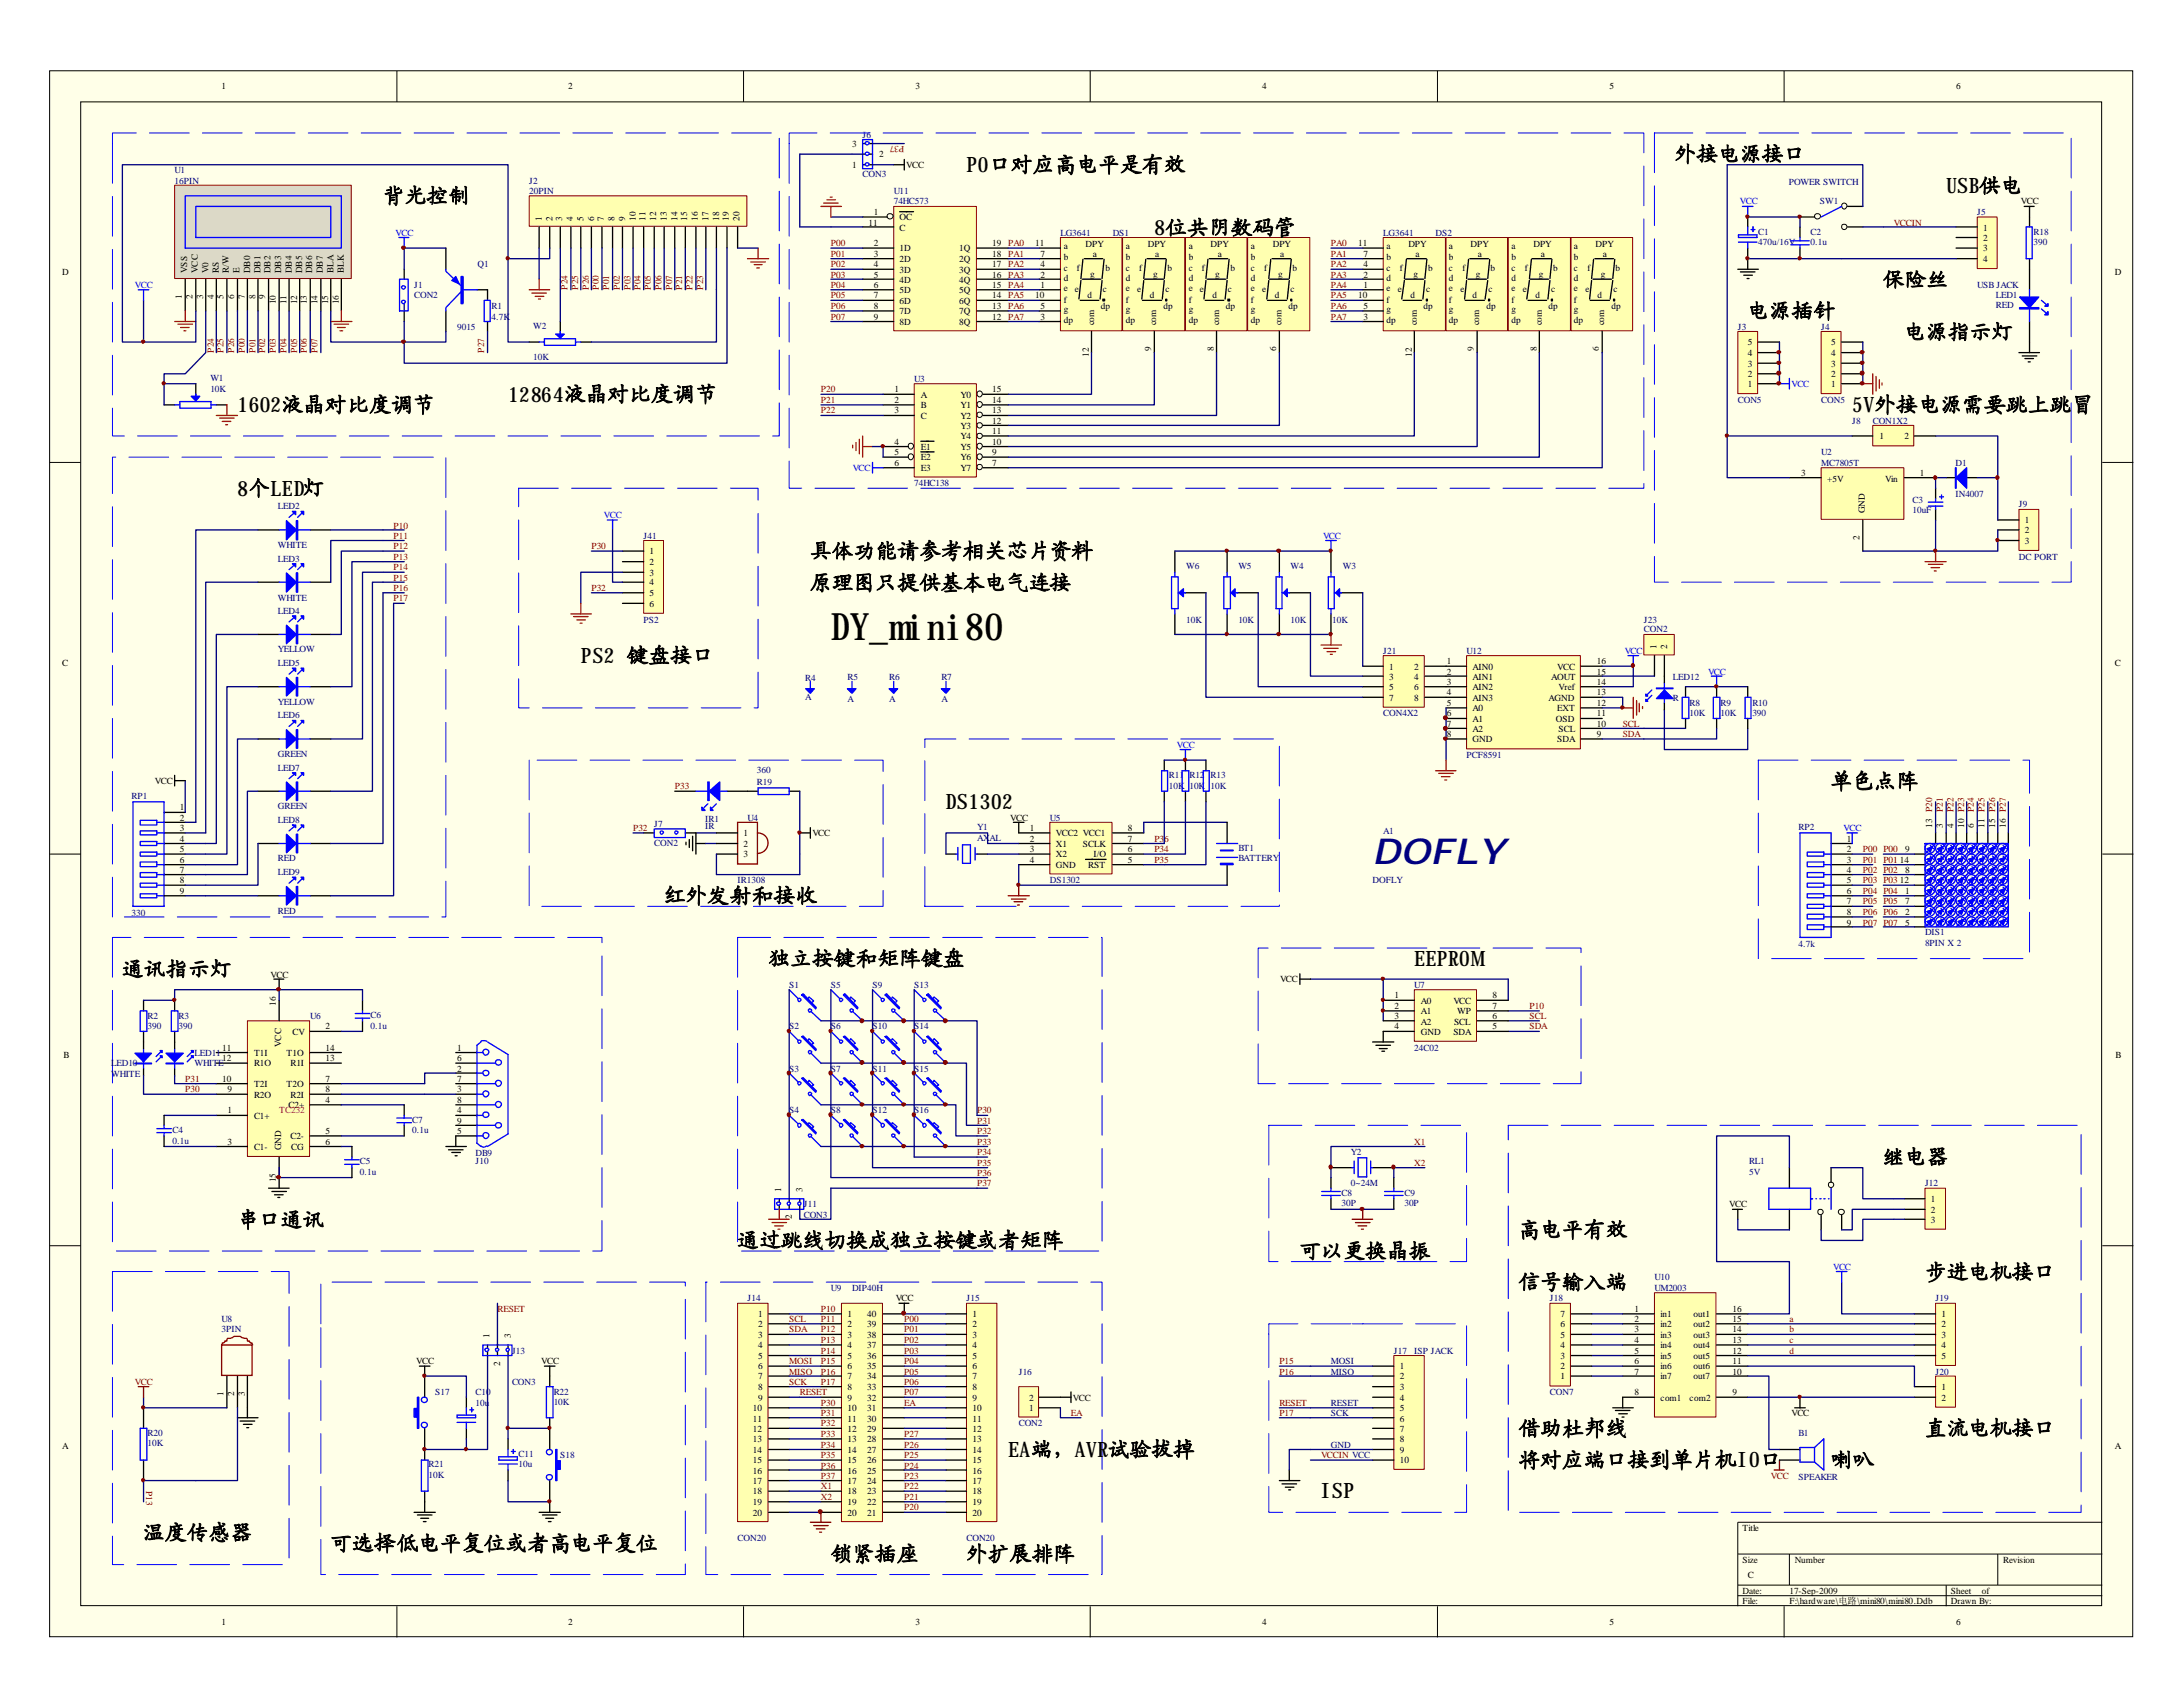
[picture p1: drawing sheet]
<svg xmlns="http://www.w3.org/2000/svg" width="279mm" height="216mm" viewBox="0 0 279 216" stroke-linecap="round" stroke-linejoin="round" font-family="sans-serif">
<defs><g id="words">
<text font-size="4.8" x="106.3" y="81.9">DY_mini80</text>
<text font-size="4.6" fill="#000080" x="175.7" y="110.6">DOFLY</text>
<g font-size="2.7">
<text x="123.7" y="22">P0口对应高电平是有效</text>
<text x="214.4" y="20.7">外接电源接口</text>
<text x="49" y="26">背光控制</text>
<text x="249.1" y="24.7">USB供电</text>
<text x="147.7" y="30.1">8位共阴数码管</text>
<text x="223.7" y="40.7">电源插针</text>
<text x="241" y="36.7">保险丝</text>
<text x="243.8" y="43.4">电源指示灯</text>
<text x="30.4" y="52.7">1602液晶对比度调节</text>
<text x="65" y="51.4">12864液晶对比度调节</text>
<text x="237.1" y="52.7">5V外接电源需要跳上跳</text>
<text x="265.2" y="52.7">冒</text>
<text x="30.4" y="63.4">8个LED灯</text>
<text x="103.7" y="71.5">具体功能请参考相关芯片资料</text>
<text x="103.7" y="75.5">原理图只提供基本电气连接</text>
<text x="74.3" y="84.8">PS2 键盘接口</text>
<text x="234.4" y="100.9">单色点阵</text>
<text x="121.1" y="103.5">DS1302</text>
<text x="85" y="115.6">红外发射和接收</text>
<text x="15.7" y="125">通讯指示灯</text>
<text x="98.4" y="123.6">独立按键和矩阵键盘</text>
<text x="181" y="123.6">EEPROM</text>
<text x="241" y="149">继电器</text>
<text x="30.4" y="157.1">串口通讯</text>
<text x="94.4" y="159.7">通过跳线切换成独立按键或者矩阵</text>
<text x="166.4" y="161">可以更换晶振</text>
<text x="194.4" y="158.3">高电平有效</text>
<text x="194.4" y="165">信号输入端</text>
<text x="246.4" y="163.7">步进电机接口</text>
<text x="194.4" y="183.7">借助杜邦线</text>
<text x="246.4" y="183.7">直流电机接口</text>
<text x="129" y="186.4">EA端，AVR试验拔掉</text>
<text x="169.1" y="191.8">ISP</text>
<text x="194.4" y="187.8">将对应端口接到单片机IO口</text>
<text x="234.4" y="187.8">喇叭</text>
<text x="18.4" y="197.1">温度传感器</text>
<text x="42.3" y="198.5">可选择低电平复位或者高电平复位</text>
<text x="106.3" y="199.8">锁紧插座</text>
<text x="123.7" y="199.8">外扩展排阵</text>
</g>
<g font-size="1.2">
<text x="28.4" y="11.4">1</text>
<text x="72.7" y="11.4">2</text>
<text x="117.2" y="11.4">3</text>
<text x="161.5" y="11.4">4</text>
<text x="206" y="11.4">5</text>
<text x="250.4" y="11.4">6</text>
<text x="109.1" y="21.5">1</text>
<text x="109.1" y="18.8">3</text>
<text x="112.5" y="20.2">2</text>
<text x="116" y="21.5">VCC</text>
<text x="69.3" y="28.3" transform="rotate(-90 69.3 28.3)">1</text>
<text x="70.7" y="28.3" transform="rotate(-90 70.7 28.3)">2</text>
<text x="72" y="28.3" transform="rotate(-90 72 28.3)">3</text>
<text x="73.3" y="28.3" transform="rotate(-90 73.3 28.3)">4</text>
<text x="74.7" y="28.3" transform="rotate(-90 74.7 28.3)">5</text>
<text x="76" y="28.3" transform="rotate(-90 76 28.3)">6</text>
<text x="77.3" y="28.3" transform="rotate(-90 77.3 28.3)">7</text>
<text x="78.7" y="28.3" transform="rotate(-90 78.7 28.3)">8</text>
<text x="80" y="28.3" transform="rotate(-90 80 28.3)">9</text>
<text x="81.4" y="28.3" transform="rotate(-90 81.4 28.3)">10</text>
<text x="82.6" y="28.3" transform="rotate(-90 82.6 28.3)">11</text>
<text x="84" y="28.3" transform="rotate(-90 84 28.3)">12</text>
<text x="85.3" y="28.3" transform="rotate(-90 85.3 28.3)">13</text>
<text x="86.7" y="28.3" transform="rotate(-90 86.7 28.3)">14</text>
<text x="88" y="28.3" transform="rotate(-90 88 28.3)">15</text>
<text x="89.3" y="28.3" transform="rotate(-90 89.3 28.3)">16</text>
<text x="90.7" y="28.3" transform="rotate(-90 90.7 28.3)">17</text>
<text x="92" y="28.3" transform="rotate(-90 92 28.3)">18</text>
<text x="93.3" y="28.3" transform="rotate(-90 93.3 28.3)">19</text>
<text x="94.7" y="28.3" transform="rotate(-90 94.7 28.3)">20</text>
<text x="111.2" y="28.9">11</text>
<text x="111.8" y="27.5">1</text>
<text x="115.1" y="28.2">OC</text>
<text x="115.1" y="29.5">C</text>
<text x="253.8" y="29.5">1</text>
<text x="258.7" y="26.2">VCC</text>
<text x="8" y="35.1">D</text>
<text x="24" y="35" transform="rotate(-90 24 35)">VSS</text>
<text x="25.3" y="35" transform="rotate(-90 25.3 35)">VCC</text>
<text x="26.7" y="35" transform="rotate(-90 26.7 35)">V0</text>
<text x="28" y="35" transform="rotate(-90 28 35)">RS</text>
<text x="29.3" y="35" transform="rotate(-90 29.3 35)">R/W</text>
<text x="30.6" y="35" transform="rotate(-90 30.6 35)">E</text>
<text x="32" y="35" transform="rotate(-90 32 35)">DB0</text>
<text x="33.4" y="35" transform="rotate(-90 33.4 35)">DB1</text>
<text x="34.6" y="35" transform="rotate(-90 34.6 35)">DB2</text>
<text x="36" y="35" transform="rotate(-90 36 35)">DB3</text>
<text x="37.3" y="35" transform="rotate(-90 37.3 35)">DB4</text>
<text x="38.7" y="35" transform="rotate(-90 38.7 35)">DB5</text>
<text x="40" y="35" transform="rotate(-90 40 35)">DB6</text>
<text x="41.3" y="35" transform="rotate(-90 41.3 35)">DB7</text>
<text x="42.7" y="35" transform="rotate(-90 42.7 35)">BLA</text>
<text x="44" y="35" transform="rotate(-90 44 35)">BLK</text>
<text x="111.8" y="31.5">2</text>
<text x="111.8" y="32.9">3</text>
<text x="111.8" y="34.2">4</text>
<text x="111.8" y="35.6">5</text>
<text x="115.1" y="32.2">1D</text>
<text x="115.1" y="33.5">2D</text>
<text x="115.1" y="34.9">3D</text>
<text x="122.8" y="32.2">1Q</text>
<text x="122.8" y="33.5">2Q</text>
<text x="122.8" y="34.9">3Q</text>
<text x="127" y="31.5">19</text>
<text x="127" y="32.9">18</text>
<text x="127" y="34.2">17</text>
<text x="127" y="35.6">16</text>
<text x="132.5" y="31.5">11</text>
<text x="133.2" y="32.9">7</text>
<text x="133.2" y="34.2">4</text>
<text x="133.2" y="35.6">2</text>
<text x="136.1" y="31.9">a</text>
<text x="136.1" y="33.3">b</text>
<text x="136.1" y="34.6">c</text>
<text x="136.1" y="35.9">d</text>
<text x="137.8" y="34.7">f</text>
<text x="138.9" y="31.7">DPY</text>
<text x="139.5" y="35.4">g</text>
<text x="139.9" y="32.9">a</text>
<text x="141.5" y="34.7">b</text>
<text x="144.1" y="31.9">a</text>
<text x="144.1" y="33.3">b</text>
<text x="144.1" y="34.6">c</text>
<text x="144.1" y="35.9">d</text>
<text x="145.8" y="34.7">f</text>
<text x="146.9" y="31.7">DPY</text>
<text x="147.6" y="35.4">g</text>
<text x="147.8" y="32.9">a</text>
<text x="149.4" y="34.7">b</text>
<text x="152.1" y="35.9">d</text>
<text x="152.1" y="34.6">c</text>
<text x="152.1" y="33.3">b</text>
<text x="152.1" y="31.9">a</text>
<text x="153.8" y="34.7">f</text>
<text x="154.9" y="31.7">DPY</text>
<text x="155.5" y="35.4">g</text>
<text x="155.9" y="32.9">a</text>
<text x="157.5" y="34.7">b</text>
<text x="160.1" y="35.9">d</text>
<text x="160.1" y="34.6">c</text>
<text x="160.1" y="33.3">b</text>
<text x="160.1" y="31.9">a</text>
<text x="161.8" y="34.7">f</text>
<text x="162.9" y="31.7">DPY</text>
<text x="163.6" y="35.4">g</text>
<text x="163.8" y="32.9">a</text>
<text x="165.4" y="34.7">b</text>
<text x="173.8" y="31.5">11</text>
<text x="174.5" y="32.9">7</text>
<text x="174.5" y="34.2">4</text>
<text x="174.5" y="35.6">2</text>
<text x="177.5" y="31.9">a</text>
<text x="177.5" y="33.3">b</text>
<text x="177.5" y="34.6">c</text>
<text x="177.5" y="35.9">d</text>
<text x="179.2" y="34.7">f</text>
<text x="180.3" y="31.7">DPY</text>
<text x="180.9" y="35.4">g</text>
<text x="181.2" y="32.9">a</text>
<text x="182.8" y="34.7">b</text>
<text x="185.4" y="31.9">a</text>
<text x="185.4" y="33.3">b</text>
<text x="185.4" y="34.6">c</text>
<text x="185.4" y="35.9">d</text>
<text x="187.2" y="34.7">f</text>
<text x="188.2" y="31.7">DPY</text>
<text x="188.9" y="35.4">g</text>
<text x="189.1" y="32.9">a</text>
<text x="190.8" y="34.7">b</text>
<text x="193.5" y="35.9">d</text>
<text x="193.5" y="34.6">c</text>
<text x="193.5" y="33.3">b</text>
<text x="193.5" y="31.9">a</text>
<text x="195.2" y="34.7">f</text>
<text x="196.3" y="31.7">DPY</text>
<text x="196.9" y="35.4">g</text>
<text x="197.2" y="32.9">a</text>
<text x="198.8" y="34.7">b</text>
<text x="201.4" y="35.9">d</text>
<text x="201.4" y="34.6">c</text>
<text x="201.4" y="33.3">b</text>
<text x="201.4" y="31.9">a</text>
<text x="203.2" y="34.7">f</text>
<text x="204.2" y="31.7">DPY</text>
<text x="204.9" y="35.4">g</text>
<text x="205.1" y="32.9">a</text>
<text x="206.8" y="34.7">b</text>
<text x="253.8" y="30.8">2</text>
<text x="253.8" y="32.2">3</text>
<text x="253.8" y="33.5">4</text>
<text x="270.7" y="35.1">D</text>
<text x="23.3" y="38.3" transform="rotate(-90 23.3 38.3)">1</text>
<text x="24.6" y="38.3" transform="rotate(-90 24.6 38.3)">2</text>
<text x="26" y="38.3" transform="rotate(-90 26 38.3)">3</text>
<text x="27.3" y="38.3" transform="rotate(-90 27.3 38.3)">4</text>
<text x="28.6" y="38.3" transform="rotate(-90 28.6 38.3)">5</text>
<text x="30" y="38.3" transform="rotate(-90 30 38.3)">6</text>
<text x="31.3" y="38.3" transform="rotate(-90 31.3 38.3)">7</text>
<text x="32.7" y="38.3" transform="rotate(-90 32.7 38.3)">8</text>
<text x="34" y="38.3" transform="rotate(-90 34 38.3)">9</text>
<text x="35.3" y="38.9" transform="rotate(-90 35.3 38.9)">10</text>
<text x="36.7" y="38.9" transform="rotate(-90 36.7 38.9)">11</text>
<text x="38" y="38.9" transform="rotate(-90 38 38.9)">12</text>
<text x="39.3" y="38.9" transform="rotate(-90 39.3 38.9)">13</text>
<text x="40.6" y="38.9" transform="rotate(-90 40.6 38.9)">14</text>
<text x="42" y="38.9" transform="rotate(-90 42 38.9)">15</text>
<text x="43.3" y="38.9" transform="rotate(-90 43.3 38.9)">16</text>
<text x="111.8" y="36.8">6</text>
<text x="111.8" y="38.2">7</text>
<text x="111.8" y="39.5">8</text>
<text x="111.8" y="40.9">9</text>
<text x="115.1" y="36.2">4D</text>
<text x="115.1" y="37.5">5D</text>
<text x="115.1" y="38.9">6D</text>
<text x="115.1" y="40.2">7D</text>
<text x="115.1" y="41.6">8D</text>
<text x="122.8" y="36.2">4Q</text>
<text x="122.8" y="37.5">5Q</text>
<text x="122.8" y="38.9">6Q</text>
<text x="122.8" y="40.2">7Q</text>
<text x="122.8" y="41.6">8Q</text>
<text x="127" y="36.8">15</text>
<text x="127" y="38.2">14</text>
<text x="127" y="39.5">13</text>
<text x="127" y="40.9">12</text>
<text x="132.5" y="38.2">10</text>
<text x="133.2" y="36.8">1</text>
<text x="133.2" y="39.5">5</text>
<text x="133.2" y="40.9">3</text>
<text x="136.1" y="37.3">e</text>
<text x="136.1" y="38.8">f</text>
<text x="136.1" y="40">g</text>
<text x="136.1" y="41.3">dp</text>
<text x="137.6" y="37.4">e</text>
<text x="139.2" y="38.2">d</text>
<text x="140" y="41.7" transform="rotate(-90 140 41.7)">com</text>
<text x="140.9" y="39.5">dp</text>
<text x="141.1" y="37.4">c</text>
<text x="144.1" y="37.3">e</text>
<text x="144.1" y="38.8">f</text>
<text x="144.1" y="40">g</text>
<text x="144.1" y="41.3">dp</text>
<text x="145.5" y="37.4">e</text>
<text x="147.2" y="38.2">d</text>
<text x="148" y="41.7" transform="rotate(-90 148 41.7)">com</text>
<text x="148.9" y="39.5">dp</text>
<text x="149.2" y="37.4">c</text>
<text x="152.1" y="41.3">dp</text>
<text x="152.1" y="40">g</text>
<text x="152.1" y="38.8">f</text>
<text x="152.1" y="37.3">e</text>
<text x="153.6" y="37.4">e</text>
<text x="155.2" y="38.2">d</text>
<text x="156" y="41.7" transform="rotate(-90 156 41.7)">com</text>
<text x="156.9" y="39.5">dp</text>
<text x="157.1" y="37.4">c</text>
<text x="160.1" y="41.3">dp</text>
<text x="160.1" y="40">g</text>
<text x="160.1" y="38.8">f</text>
<text x="160.1" y="37.3">e</text>
<text x="161.5" y="37.4">e</text>
<text x="163.2" y="38.2">d</text>
<text x="164" y="41.7" transform="rotate(-90 164 41.7)">com</text>
<text x="164.9" y="39.5">dp</text>
<text x="165.2" y="37.4">c</text>
<text x="173.8" y="38.2">10</text>
<text x="174.5" y="36.8">1</text>
<text x="174.5" y="39.5">5</text>
<text x="174.5" y="40.9">3</text>
<text x="177.5" y="37.3">e</text>
<text x="177.5" y="38.8">f</text>
<text x="177.5" y="40">g</text>
<text x="177.5" y="41.3">dp</text>
<text x="178.9" y="37.4">e</text>
<text x="180.5" y="38.2">d</text>
<text x="181.4" y="41.7" transform="rotate(-90 181.4 41.7)">com</text>
<text x="182.2" y="39.5">dp</text>
<text x="182.5" y="37.4">c</text>
<text x="185.4" y="37.3">e</text>
<text x="185.4" y="38.8">f</text>
<text x="185.4" y="40">g</text>
<text x="185.4" y="41.3">dp</text>
<text x="186.9" y="37.4">e</text>
<text x="188.5" y="38.2">d</text>
<text x="189.3" y="41.7" transform="rotate(-90 189.3 41.7)">com</text>
<text x="190.2" y="39.5">dp</text>
<text x="190.5" y="37.4">c</text>
<text x="193.5" y="41.3">dp</text>
<text x="193.5" y="40">g</text>
<text x="193.5" y="38.8">f</text>
<text x="193.5" y="37.3">e</text>
<text x="194.9" y="37.4">e</text>
<text x="196.5" y="38.2">d</text>
<text x="197.4" y="41.7" transform="rotate(-90 197.4 41.7)">com</text>
<text x="198.2" y="39.5">dp</text>
<text x="198.5" y="37.4">c</text>
<text x="201.4" y="41.3">dp</text>
<text x="201.4" y="40">g</text>
<text x="201.4" y="38.8">f</text>
<text x="201.4" y="37.3">e</text>
<text x="202.9" y="37.4">e</text>
<text x="204.5" y="38.2">d</text>
<text x="205.3" y="41.7" transform="rotate(-90 205.3 41.7)">com</text>
<text x="206.2" y="39.5">dp</text>
<text x="206.5" y="37.4">c</text>
<text x="139.4" y="45.6" transform="rotate(-90 139.4 45.6)">12</text>
<text x="147.3" y="45" transform="rotate(-90 147.3 45)">9</text>
<text x="155.4" y="45" transform="rotate(-90 155.4 45)">8</text>
<text x="163.3" y="45" transform="rotate(-90 163.3 45)">6</text>
<text x="180.7" y="45.6" transform="rotate(-90 180.7 45.6)">12</text>
<text x="188.6" y="45" transform="rotate(-90 188.6 45)">9</text>
<text x="196.7" y="45" transform="rotate(-90 196.7 45)">8</text>
<text x="204.6" y="45" transform="rotate(-90 204.6 45)">6</text>
<text x="223.7" y="46.9">3</text>
<text x="223.7" y="45.6">4</text>
<text x="223.7" y="44.2">5</text>
<text x="234.4" y="46.9">3</text>
<text x="234.4" y="45.6">4</text>
<text x="234.4" y="44.2">5</text>
<text x="114.5" y="50.2">1</text>
<text x="114.5" y="51.6">2</text>
<text x="114.5" y="52.9">3</text>
<text x="117.9" y="50.9">A</text>
<text x="117.9" y="52.2">B</text>
<text x="117.9" y="53.6">C</text>
<text x="122.9" y="50.9">Y0</text>
<text x="122.9" y="52.2">Y1</text>
<text x="122.9" y="53.6">Y2</text>
<text x="127" y="50.2">15</text>
<text x="127" y="51.6">14</text>
<text x="127" y="52.9">13</text>
<text x="223.7" y="49.5">1</text>
<text x="223.7" y="48.3">2</text>
<text x="234.4" y="49.5">1</text>
<text x="234.4" y="48.3">2</text>
<text x="114.5" y="56.9">4</text>
<text x="114.5" y="58.3">5</text>
<text x="114.5" y="59.6">6</text>
<text x="117.9" y="57.6">E1</text>
<text x="117.9" y="58.9">E2</text>
<text x="122.9" y="54.9">Y3</text>
<text x="122.9" y="56.2">Y4</text>
<text x="122.9" y="57.6">Y5</text>
<text x="122.9" y="58.9">Y6</text>
<text x="127" y="54.3">12</text>
<text x="127" y="55.5">11</text>
<text x="127" y="56.9">10</text>
<text x="127" y="58.3">9</text>
<text x="127" y="59.6">7</text>
<text x="240.5" y="56.2">1</text>
<text x="243.8" y="56.2">2</text>
<text x="117.9" y="60.3">E3</text>
<text x="122.9" y="60.3">Y7</text>
<text x="230.5" y="61">3</text>
<text x="233.8" y="61.6">+5V</text>
<text x="238.7" y="65.7" transform="rotate(-90 238.7 65.7)">GND</text>
<text x="241.3" y="61.6">Vin</text>
<text x="245.7" y="61">1</text>
<text x="83.1" y="71">1</text>
<text x="238" y="69.1" transform="rotate(-90 238 69.1)">2</text>
<text x="259.2" y="67">1</text>
<text x="259.2" y="68.2">2</text>
<text x="259.2" y="69.6">3</text>
<text x="83.1" y="72.3">2</text>
<text x="83.1" y="73.7">3</text>
<text x="83.1" y="74.9">4</text>
<text x="83.1" y="76.3">5</text>
<text x="83.1" y="77.6">6</text>
<text x="212" y="83.1" transform="rotate(-90 212 83.1)">1</text>
<text x="213.4" y="83.1" transform="rotate(-90 213.4 83.1)">2</text>
<text x="8" y="85.3">C</text>
<text x="177.8" y="85.7">1</text>
<text x="177.8" y="87">3</text>
<text x="177.8" y="88.3">5</text>
<text x="177.8" y="89.7">7</text>
<text x="181" y="85.7">2</text>
<text x="181" y="87">4</text>
<text x="181" y="88.3">6</text>
<text x="181" y="89.7">8</text>
<text x="185.2" y="85">1</text>
<text x="185.2" y="86.4">2</text>
<text x="185.2" y="87.6">3</text>
<text x="185.2" y="89">4</text>
<text x="188.5" y="85.7">AIN0</text>
<text x="188.5" y="87">AIN1</text>
<text x="188.5" y="88.3">AIN2</text>
<text x="188.5" y="89.7">AIN3</text>
<text x="198.2" y="89.7">AGND</text>
<text x="198.5" y="87">AOUT</text>
<text x="199.3" y="85.7">VCC</text>
<text x="199.5" y="88.3">Vref</text>
<text x="204.4" y="87.6">14</text>
<text x="204.4" y="86.4">15</text>
<text x="204.4" y="89">13</text>
<text x="204.4" y="85">16</text>
<text x="270.7" y="85.3">C</text>
<text x="185.2" y="90.3">5</text>
<text x="185.2" y="91.7">6</text>
<text x="185.2" y="93">7</text>
<text x="185.2" y="94.3">8</text>
<text x="188.5" y="91">A0</text>
<text x="188.5" y="92.4">A1</text>
<text x="188.5" y="93.6">A2</text>
<text x="188.5" y="95">GND</text>
<text x="199.1" y="92.4">OSD</text>
<text x="199.3" y="95">SDA</text>
<text x="199.3" y="91">EXT</text>
<text x="199.5" y="93.6">SCL</text>
<text x="204.4" y="93">10</text>
<text x="204.4" y="91.7">11</text>
<text x="204.4" y="94.3">9</text>
<text x="204.4" y="90.3">12</text>
<text x="19.8" y="100.3">VCC</text>
<text x="23" y="103.7">1</text>
<text x="23" y="105.1">2</text>
<text x="23" y="106.3">3</text>
<text x="23" y="107.7">4</text>
<text x="95.2" y="107">1</text>
<text x="104" y="107">VCC</text>
<text x="129.3" y="105.1">VCC</text>
<text x="131.8" y="106.3">1</text>
<text x="131.8" y="107.7">2</text>
<text x="135.1" y="107">VCC2 VCC1</text>
<text x="144.4" y="106.3">8</text>
<text x="144.4" y="107.7">7</text>
<text x="236.4" y="107.7">1</text>
<text x="247.3" y="105.9" transform="rotate(-90 247.3 105.9)">13 P20</text>
<text x="248.7" y="105.9" transform="rotate(-90 248.7 105.9)">3</text>
<text x="250" y="105.9" transform="rotate(-90 250 105.9)">4</text>
<text x="251.4" y="105.9" transform="rotate(-90 251.4 105.9)">10 P23</text>
<text x="252.6" y="105.9" transform="rotate(-90 252.6 105.9)">6</text>
<text x="254" y="105.9" transform="rotate(-90 254 105.9)">11 P25</text>
<text x="255.4" y="105.9" transform="rotate(-90 255.4 105.9)">15 P26</text>
<text x="256.7" y="105.9" transform="rotate(-90 256.7 105.9)">16 P27</text>
<text x="23" y="109.1">5</text>
<text x="23" y="110.4">6</text>
<text x="23" y="111.8">7</text>
<text x="23" y="113">8</text>
<text x="95.2" y="108.4">2</text>
<text x="95.2" y="109.7">3</text>
<text x="131.8" y="109.1">3</text>
<text x="131.8" y="110.4">4</text>
<text x="135.1" y="108.4">X1</text>
<text x="135.1" y="109.7">X2</text>
<text x="135.1" y="111.1">GND</text>
<text x="138.6" y="108.4">SCLK</text>
<text x="139.3" y="111.1">RST</text>
<text x="140" y="109.7">I/O</text>
<text x="144.4" y="110.4">5</text>
<text x="144.4" y="109.1">6</text>
<text x="236.4" y="109.1">2</text>
<text x="236.4" y="110.4">3</text>
<text x="236.4" y="111.8">4</text>
<text x="236.4" y="113">5</text>
<text x="243.2" y="113">12</text>
<text x="243.2" y="110.4">14</text>
<text x="243.8" y="111.8">8</text>
<text x="243.8" y="109.1">9</text>
<text x="23" y="114.4">9</text>
<text x="236.4" y="114.4">6</text>
<text x="236.4" y="115.7">7</text>
<text x="236.4" y="117.1">8</text>
<text x="236.4" y="118.4">9</text>
<text x="243.8" y="114.4">1</text>
<text x="243.8" y="117.1">2</text>
<text x="243.8" y="118.4">5</text>
<text x="243.8" y="115.7">7</text>
<text x="34.6" y="125.1">VCC</text>
<text x="163.8" y="125.7">VCC</text>
<text x="35.3" y="128.7" transform="rotate(-90 35.3 128.7)">16</text>
<text x="41.7" y="131.7">2</text>
<text x="178.5" y="127.8">1</text>
<text x="178.5" y="129.1">2</text>
<text x="178.5" y="130.5">3</text>
<text x="178.5" y="131.7">4</text>
<text x="181.9" y="128.4">A0</text>
<text x="181.9" y="129.8">A1</text>
<text x="181.9" y="131.1">A2</text>
<text x="186" y="128.4">VCC</text>
<text x="186.1" y="131.1">SCL</text>
<text x="186.5" y="129.8">WP</text>
<text x="191" y="129.1">7</text>
<text x="191" y="127.8">8</text>
<text x="191" y="130.5">6</text>
<text x="191" y="131.7">5</text>
<text x="8.1" y="135.4">B</text>
<text x="28.4" y="134.5">11</text>
<text x="28.4" y="135.8">12</text>
<text x="32.5" y="135.1">T1I</text>
<text x="32.5" y="136.5">R1O</text>
<text x="36" y="134" transform="rotate(-90 36 134)">VCC</text>
<text x="36.7" y="135.1">T1O</text>
<text x="37.2" y="136.5">R1I</text>
<text x="37.4" y="132.4">CV</text>
<text x="41.7" y="134.5">14</text>
<text x="41.7" y="135.8">13</text>
<text x="58.5" y="134.5">1</text>
<text x="58.5" y="135.8">6</text>
<text x="58.5" y="137.2">2</text>
<text x="181.9" y="132.4">GND</text>
<text x="186" y="132.4">SDA</text>
<text x="270.8" y="135.4">B</text>
<text x="28.4" y="138.4">10</text>
<text x="29.1" y="139.8">9</text>
<text x="29.1" y="142.5">1</text>
<text x="32.5" y="139.1">T2I</text>
<text x="32.5" y="140.5">R2O</text>
<text x="32.5" y="143.2">C1+</text>
<text x="36.7" y="139.1">T2O</text>
<text x="36.9" y="141.8">C2+</text>
<text x="37.2" y="140.5">R2I</text>
<text x="41.7" y="138.4">7</text>
<text x="41.7" y="139.8">8</text>
<text x="41.7" y="141.1">4</text>
<text x="58.5" y="138.4">7</text>
<text x="58.5" y="139.8">3</text>
<text x="58.5" y="141.1">8</text>
<text x="58.5" y="142.5">4</text>
<text x="58.5" y="143.8">9</text>
<text x="29.1" y="146.5">3</text>
<text x="32.5" y="147.2">C1-</text>
<text x="36" y="147.2" transform="rotate(-90 36 147.2)">GND</text>
<text x="37.2" y="145.8">C2-</text>
<text x="37.3" y="147.2">CG</text>
<text x="41.7" y="146.5">6</text>
<text x="41.7" y="145.1">5</text>
<text x="58.5" y="145.1">5</text>
<text x="35.3" y="151.3" transform="rotate(-90 35.3 151.3)">15</text>
<text x="100" y="152.6" transform="rotate(-90 100 152.6)">1</text>
<text x="102.7" y="152.6" transform="rotate(-90 102.7 152.6)">3</text>
<text x="221.3" y="154.5">VCC</text>
<text x="247.1" y="153.8">1</text>
<text x="247.1" y="155.2">2</text>
<text x="101.3" y="156" transform="rotate(-90 101.3 156)">2</text>
<text x="247.1" y="156.5">3</text>
<text x="114.6" y="166.5">VCC</text>
<text x="209.2" y="167.9">1</text>
<text x="221.7" y="167.9">16</text>
<text x="62.7" y="171.3" transform="rotate(-90 62.7 171.3)">1</text>
<text x="65.4" y="171.3" transform="rotate(-90 65.4 171.3)">3</text>
<text x="97" y="168.6">1</text>
<text x="97" y="169.8">2</text>
<text x="97" y="171.2">3</text>
<text x="97" y="172.6">4</text>
<text x="97" y="173.9">5</text>
<text x="108.5" y="168.6">1</text>
<text x="108.5" y="169.8">2</text>
<text x="108.5" y="171.2">3</text>
<text x="108.5" y="172.6">4</text>
<text x="108.5" y="173.9">5</text>
<text x="111" y="173.9">36</text>
<text x="111" y="172.6">37</text>
<text x="111" y="171.2">38</text>
<text x="111" y="169.8">39</text>
<text x="111" y="168.6">40</text>
<text x="124.5" y="168.6">1</text>
<text x="124.5" y="169.8">2</text>
<text x="124.5" y="171.2">3</text>
<text x="124.5" y="172.6">4</text>
<text x="124.5" y="173.9">5</text>
<text x="199.7" y="173.9">3</text>
<text x="199.7" y="172.6">4</text>
<text x="199.7" y="171.2">5</text>
<text x="199.7" y="169.8">6</text>
<text x="199.7" y="168.6">7</text>
<text x="209.2" y="169.2">2</text>
<text x="209.2" y="170.5">3</text>
<text x="209.2" y="171.9">4</text>
<text x="209.2" y="173.2">5</text>
<text x="212.5" y="168.6">in1</text>
<text x="212.5" y="169.8">in2</text>
<text x="212.5" y="171.2">in3</text>
<text x="212.5" y="172.6">in4</text>
<text x="212.5" y="173.9">in5</text>
<text x="216.7" y="168.6">out1</text>
<text x="216.7" y="169.8">out2</text>
<text x="216.7" y="171.2">out3</text>
<text x="216.7" y="172.6">out4</text>
<text x="216.7" y="173.9">out5</text>
<text x="221.7" y="169.2">15</text>
<text x="221.7" y="170.5">14</text>
<text x="221.7" y="171.9">13</text>
<text x="221.7" y="173.2">12</text>
<text x="248.5" y="168.6">1</text>
<text x="248.5" y="169.8">2</text>
<text x="248.5" y="171.2">3</text>
<text x="248.5" y="172.6">4</text>
<text x="248.5" y="173.9">5</text>
<text x="28.6" y="178.6" transform="rotate(-90 28.6 178.6)">1</text>
<text x="30" y="178.6" transform="rotate(-90 30 178.6)">2</text>
<text x="31.3" y="178.6" transform="rotate(-90 31.3 178.6)">3</text>
<text x="53.3" y="174.6">VCC</text>
<text x="64" y="174.8" transform="rotate(-90 64 174.8)">2</text>
<text x="69.3" y="174.6">VCC</text>
<text x="97" y="175.3">6</text>
<text x="97" y="176.5">7</text>
<text x="97" y="177.9">8</text>
<text x="97" y="179.2">9</text>
<text x="108.5" y="175.3">6</text>
<text x="108.5" y="176.5">7</text>
<text x="108.5" y="177.9">8</text>
<text x="108.5" y="179.2">9</text>
<text x="111" y="179.2">32</text>
<text x="111" y="177.9">33</text>
<text x="111" y="176.5">34</text>
<text x="111" y="175.3">35</text>
<text x="124.5" y="175.3">6</text>
<text x="124.5" y="176.5">7</text>
<text x="124.5" y="177.9">8</text>
<text x="124.5" y="179.2">9</text>
<text x="131.7" y="179.2">2</text>
<text x="137.3" y="179.2">VCC</text>
<text x="179.2" y="175.3">1</text>
<text x="179.2" y="176.5">2</text>
<text x="179.2" y="177.9">3</text>
<text x="179.2" y="179.2">4</text>
<text x="199.7" y="176.5">1</text>
<text x="199.7" y="175.3">2</text>
<text x="209.2" y="174.6">6</text>
<text x="209.2" y="175.9">7</text>
<text x="209.2" y="178.6">8</text>
<text x="212.5" y="175.3">in6</text>
<text x="212.5" y="176.5">in7</text>
<text x="212.5" y="179.2">com1</text>
<text x="216.2" y="179.2">com2</text>
<text x="216.7" y="175.3">out6</text>
<text x="216.7" y="176.5">out7</text>
<text x="221.7" y="174.6">11</text>
<text x="221.7" y="175.9">10</text>
<text x="221.7" y="178.6">9</text>
<text x="248.5" y="177.9">1</text>
<text x="248.5" y="179.2">2</text>
<text x="8" y="185.5">A</text>
<text x="96.4" y="180.6">10</text>
<text x="96.4" y="181.9">11</text>
<text x="96.4" y="183.2">12</text>
<text x="96.4" y="184.6">13</text>
<text x="96.4" y="185.9">14</text>
<text x="108.5" y="180.6">10</text>
<text x="108.5" y="181.9">11</text>
<text x="108.5" y="183.2">12</text>
<text x="108.5" y="184.6">13</text>
<text x="108.5" y="185.9">14</text>
<text x="111" y="185.9">27</text>
<text x="111" y="184.6">28</text>
<text x="111" y="183.2">29</text>
<text x="111" y="181.9">30</text>
<text x="111" y="180.6">31</text>
<text x="124.5" y="180.6">10</text>
<text x="124.5" y="181.9">11</text>
<text x="124.5" y="183.2">12</text>
<text x="124.5" y="184.6">13</text>
<text x="124.5" y="185.9">14</text>
<text x="131.7" y="180.6">1</text>
<text x="179.2" y="180.6">5</text>
<text x="179.2" y="181.9">6</text>
<text x="179.2" y="183.2">7</text>
<text x="179.2" y="184.6">8</text>
<text x="179.2" y="185.9">9</text>
<text x="229.3" y="181.3">VCC</text>
<text x="270.7" y="185.5">A</text>
<text x="96.4" y="187.3">15</text>
<text x="96.4" y="188.6">16</text>
<text x="96.4" y="189.9">17</text>
<text x="96.4" y="191.3">18</text>
<text x="108.5" y="187.3">15</text>
<text x="108.5" y="188.6">16</text>
<text x="108.5" y="189.9">17</text>
<text x="108.5" y="191.3">18</text>
<text x="111" y="191.3">23</text>
<text x="111" y="189.9">24</text>
<text x="111" y="188.6">25</text>
<text x="111" y="187.3">26</text>
<text x="124.5" y="187.3">15</text>
<text x="124.5" y="188.6">16</text>
<text x="124.5" y="189.9">17</text>
<text x="124.5" y="191.3">18</text>
<text x="179.2" y="187.3">10</text>
<text x="96.4" y="192.6">19</text>
<text x="96.4" y="194">20</text>
<text x="108.5" y="192.6">19</text>
<text x="108.5" y="194">20</text>
<text x="111" y="194">21</text>
<text x="111" y="192.6">22</text>
<text x="124.5" y="192.6">19</text>
<text x="124.5" y="194">20</text>
<text x="223" y="195.9">Title</text>
<text x="223" y="200">Size</text>
<text x="223" y="204">Date:</text>
<text x="223.7" y="201.9">C</text>
<text x="229" y="204">17-Sep-2009</text>
<text x="229.7" y="200">Number</text>
<text x="249.7" y="204">Sheet</text>
<text x="253.7" y="204">of</text>
<text x="256.4" y="200">Revision</text>
<text x="28.4" y="207.9">1</text>
<text x="72.7" y="207.9">2</text>
<text x="117.2" y="207.9">3</text>
<text x="161.5" y="207.9">4</text>
<text x="206" y="207.9">5</text>
<text x="223" y="205.3">File:</text>
<text x="229" y="205.3">F:\hardware\电路\mini80\mini80.Ddb</text>
<text x="249.7" y="205.3">Drawn By:</text>
<text x="250.4" y="207.9">6</text>
</g>
<g font-size="1.2" fill="#000080">
<text x="110.4" y="17.6">J6</text>
<text x="22.4" y="22.2">U1</text>
<text x="22.4" y="23.5">16PIN</text>
<text x="67.7" y="23.5">J2</text>
<text x="110.4" y="22.7">CON3</text>
<text x="228.9" y="23.6">POWER SWITCH</text>
<text x="67.7" y="24.8">20PIN</text>
<text x="114.4" y="24.8">U11</text>
<text x="114.4" y="26.2">74HC573</text>
<text x="232.9" y="26.1">SW1</text>
<text x="253.1" y="27.5">J5</text>
<text x="61.1" y="34.2">Q1</text>
<text x="135.7" y="30.1">LG3641</text>
<text x="142.4" y="30.1">DS1</text>
<text x="177" y="30.1">LG3641</text>
<text x="183.7" y="30.1">DS2</text>
<text x="225" y="30.1">C1</text>
<text x="225" y="31.4">470u/16V</text>
<text x="231.7" y="30.1">C2</text>
<text x="231.7" y="31.4">0.1u</text>
<text x="260.3" y="30.1">R18</text>
<text x="260.3" y="31.4">390</text>
<text x="53" y="36.8">J1</text>
<text x="53" y="38.2">CON2</text>
<text x="62.9" y="39.5">R1</text>
<text x="62.9" y="40.9">4.7K</text>
<text x="253.1" y="36.8">USB JACK</text>
<text x="255.4" y="38.1">LED1</text>
<text x="255.4" y="39.4">RED</text>
<text x="58.5" y="42.2">9015</text>
<text x="68.2" y="42.1">W2</text>
<text x="68.2" y="46.1">10K</text>
<text x="222.4" y="42.2">J3</text>
<text x="233.1" y="42.2">J4</text>
<text x="26.9" y="48.8">W1</text>
<text x="26.9" y="50.1">10K</text>
<text x="117" y="48.9">U3</text>
<text x="222.4" y="51.6">CON5</text>
<text x="233.1" y="51.6">CON5</text>
<text x="233.1" y="58.3">U2</text>
<text x="233.1" y="59.6">MC7805T</text>
<text x="237.1" y="54.3">J8</text>
<text x="239.7" y="54.3">CON1X2</text>
<text x="250.3" y="59.6">D1</text>
<text x="35.6" y="65.2">LED2</text>
<text x="117" y="62.2">74HC138</text>
<text x="244.8" y="64.4">C3</text>
<text x="244.8" y="65.7">10uF</text>
<text x="250.3" y="63.6">IN4007</text>
<text x="258.4" y="64.9">J9</text>
<text x="35.6" y="71.9">LED3</text>
<text x="35.6" y="70.2">WHITE</text>
<text x="82.4" y="68.9">J41</text>
<text x="258.4" y="71.6">DC PORT</text>
<text x="35.6" y="76.9">WHITE</text>
<text x="151.8" y="72.8">W6</text>
<text x="158.5" y="72.8">W5</text>
<text x="165.2" y="72.8">W4</text>
<text x="171.9" y="72.8">W3</text>
<text x="35.6" y="78.6">LED4</text>
<text x="35.6" y="83.5">YELLOW</text>
<text x="82.4" y="79.7">PS2</text>
<text x="151.8" y="79.8">10K</text>
<text x="158.5" y="79.8">10K</text>
<text x="165.2" y="79.8">10K</text>
<text x="170.5" y="79.8">10K</text>
<text x="177" y="83.7">J21</text>
<text x="187.7" y="83.7">U12</text>
<text x="210.4" y="79.7">J23</text>
<text x="210.4" y="80.9">CON2</text>
<text x="35.6" y="85.3">LED5</text>
<text x="103" y="87.1">R4</text>
<text x="103" y="89.6">A</text>
<text x="108.5" y="87">R5</text>
<text x="108.5" y="89.8">A</text>
<text x="113.8" y="87">R6</text>
<text x="113.8" y="89.8">A</text>
<text x="120.5" y="87">R7</text>
<text x="120.5" y="89.8">A</text>
<text x="214.1" y="87">LED12</text>
<text x="214.1" y="89.7">R</text>
<text x="35.6" y="91.9">LED6</text>
<text x="35.6" y="90.2">YELLOW</text>
<text x="177" y="91.7">CON4X2</text>
<text x="216.2" y="90.3">R8</text>
<text x="216.2" y="91.7">10K</text>
<text x="220.2" y="90.3">R9</text>
<text x="220.2" y="91.7">10K</text>
<text x="224.3" y="90.3">R10</text>
<text x="224.3" y="91.7">390</text>
<text x="35.6" y="98.6">LED7</text>
<text x="35.6" y="96.9">GREEN</text>
<text x="96.9" y="100.5">R19</text>
<text x="96.9" y="98.9">360</text>
<text x="149.6" y="99.6">R11</text>
<text x="149.6" y="100.9">10K</text>
<text x="152.2" y="99.6">R12</text>
<text x="152.2" y="100.9">10K</text>
<text x="154.9" y="99.6">R13</text>
<text x="154.9" y="100.9">10K</text>
<text x="187.7" y="97">PCF8591</text>
<text x="16.8" y="102.3">RP1</text>
<text x="35.6" y="105.3">LED8</text>
<text x="35.6" y="103.5">GREEN</text>
<text x="83.7" y="105.8">J7</text>
<text x="90.3" y="105.2">IR1</text>
<text x="90.3" y="106.1">IR</text>
<text x="95.7" y="105.1">U4</text>
<text x="125.1" y="106.3">Y1</text>
<text x="125.1" y="107.6">AXAL</text>
<text x="134.4" y="105.1">U5</text>
<text x="177" y="106.8">A1</text>
<text x="230.2" y="106.3">RP2</text>
<text x="35.6" y="112">LED9</text>
<text x="35.6" y="110.2">RED</text>
<text x="83.7" y="108.3">CON2</text>
<text x="94.4" y="113">IR1308</text>
<text x="134.4" y="113">DS1302</text>
<text x="158.5" y="108.9">BT1</text>
<text x="158.5" y="110.2">BATTERY</text>
<text x="175.7" y="113">DOFLY</text>
<text x="16.8" y="117.2">330</text>
<text x="35.6" y="116.9">RED</text>
<text x="246.4" y="119.7">DIS1</text>
<text x="230.2" y="121.2">4.7k</text>
<text x="246.4" y="121.1">8PIN X 2</text>
<text x="18.9" y="130.5">R2</text>
<text x="18.9" y="131.7">390</text>
<text x="22.9" y="130.5">R3</text>
<text x="22.9" y="131.7">390</text>
<text x="39.7" y="130.5">U6</text>
<text x="47.4" y="130.3">C6</text>
<text x="47.4" y="131.7">0.1u</text>
<text x="101" y="126.4">S1</text>
<text x="101" y="131.7">S2</text>
<text x="106.3" y="126.4">S5</text>
<text x="106.3" y="131.7">S6</text>
<text x="111.7" y="126.4">S9</text>
<text x="111.7" y="131.7">S10</text>
<text x="117" y="126.4">S13</text>
<text x="117" y="131.7">S14</text>
<text x="181" y="126.4">U7</text>
<text x="14.2" y="136.5">LED10</text>
<text x="14.2" y="137.8">WHITE</text>
<text x="24.9" y="135.1">LED11</text>
<text x="24.9" y="136.5">WHITE</text>
<text x="101" y="137.2">S3</text>
<text x="106.3" y="137.2">S7</text>
<text x="111.7" y="137.2">S11</text>
<text x="117" y="137.2">S15</text>
<text x="181" y="134.5">24C02</text>
<text x="52.7" y="143.7">C7</text>
<text x="101" y="142.5">S4</text>
<text x="106.3" y="142.5">S8</text>
<text x="111.7" y="142.5">S12</text>
<text x="117" y="142.5">S16</text>
<text x="22.1" y="145">C4</text>
<text x="22.1" y="146.4">0.1u</text>
<text x="46.1" y="149">C5</text>
<text x="52.7" y="145">0.1u</text>
<text x="60.9" y="149">J10</text>
<text x="60.9" y="148">DB9</text>
<text x="172.9" y="147.8">Y2</text>
<text x="223.9" y="149">RL1</text>
<text x="46.1" y="150.4">0.1u</text>
<text x="102.9" y="154.5">J11</text>
<text x="102.9" y="155.9">CON3</text>
<text x="171.7" y="153.1">C8</text>
<text x="171.7" y="154.3">30P</text>
<text x="172.9" y="151.8">0~24M</text>
<text x="179.7" y="153.1">C9</text>
<text x="179.7" y="154.3">30P</text>
<text x="223.9" y="150.4">5V</text>
<text x="246.4" y="151.8">J12</text>
<text x="95.7" y="166.5">J14</text>
<text x="106.3" y="165.2">U9</text>
<text x="109.1" y="165.2">DIP40H</text>
<text x="123.7" y="166.5">J15</text>
<text x="198.4" y="166.5">J18</text>
<text x="211.8" y="163.8">U10</text>
<text x="211.8" y="165.2">UM2003</text>
<text x="247.7" y="166.5">J19</text>
<text x="28.4" y="169.2">U8</text>
<text x="28.4" y="170.5">3PIN</text>
<text x="65.5" y="173.2">J13</text>
<text x="178.4" y="173.2">J17</text>
<text x="181" y="173.2">ISP JACK</text>
<text x="55.7" y="178.6">S17</text>
<text x="60.9" y="178.6">C10</text>
<text x="60.9" y="179.9">10u</text>
<text x="65.5" y="177.2">CON3</text>
<text x="70.9" y="178.5">R22</text>
<text x="70.9" y="179.7">10K</text>
<text x="130.4" y="175.9">J16</text>
<text x="170.3" y="174.6">MOSI</text>
<text x="170.3" y="175.9">MISO</text>
<text x="170.3" y="179.9">RESET</text>
<text x="198.4" y="178.6">CON7</text>
<text x="247.7" y="175.9">J20</text>
<text x="18.9" y="183.8">R20</text>
<text x="18.9" y="185.1">10K</text>
<text x="130.4" y="182.5">CON2</text>
<text x="170.3" y="181.3">SCK</text>
<text x="170.3" y="185.3">GND</text>
<text x="230.2" y="183.8">B1</text>
<text x="54.9" y="187.8">R21</text>
<text x="54.9" y="189.1">10K</text>
<text x="66.4" y="186.4">C11</text>
<text x="66.4" y="187.8">10u</text>
<text x="71.7" y="186.6">S18</text>
<text x="230.2" y="189.4">SPEAKER</text>
<text x="94.4" y="197.3">CON20</text>
<text x="123.7" y="197.3">CON20</text>
</g>
<g font-size="1.2" fill="#800000">
<text x="115.7" y="18.6" transform="rotate(-180 115.7 18.6)">P37</text>
<text x="242.4" y="28.9">VCCIN</text>
<text x="106.3" y="31.5">P00</text>
<text x="106.3" y="32.9">P01</text>
<text x="106.3" y="34.2">P02</text>
<text x="106.3" y="35.6">P03</text>
<text x="129" y="31.5">PA0</text>
<text x="129" y="32.9">PA1</text>
<text x="129" y="34.2">PA2</text>
<text x="129" y="35.6">PA3</text>
<text x="170.3" y="31.5">PA0</text>
<text x="170.3" y="32.9">PA1</text>
<text x="170.3" y="34.2">PA2</text>
<text x="170.3" y="35.6">PA3</text>
<text x="72.6" y="37.1" transform="rotate(-90 72.6 37.1)">P24</text>
<text x="74" y="37.1" transform="rotate(-90 74 37.1)">P25</text>
<text x="75.4" y="37.1" transform="rotate(-90 75.4 37.1)">P26</text>
<text x="76.6" y="37.1" transform="rotate(-90 76.6 37.1)">P00</text>
<text x="78" y="37.1" transform="rotate(-90 78 37.1)">P01</text>
<text x="79.3" y="37.1" transform="rotate(-90 79.3 37.1)">P02</text>
<text x="80.7" y="37.1" transform="rotate(-90 80.7 37.1)">P03</text>
<text x="82" y="37.1" transform="rotate(-90 82 37.1)">P04</text>
<text x="83.3" y="37.1" transform="rotate(-90 83.3 37.1)">P05</text>
<text x="84.7" y="37.1" transform="rotate(-90 84.7 37.1)">P06</text>
<text x="86" y="37.1" transform="rotate(-90 86 37.1)">P07</text>
<text x="87.3" y="37.1" transform="rotate(-90 87.3 37.1)">P21</text>
<text x="88.6" y="37.1" transform="rotate(-90 88.6 37.1)">P22</text>
<text x="90" y="37.1" transform="rotate(-90 90 37.1)">P23</text>
<text x="106.3" y="36.8">P04</text>
<text x="106.3" y="38.2">P05</text>
<text x="106.3" y="39.5">P06</text>
<text x="106.3" y="40.9">P07</text>
<text x="129" y="36.8">PA4</text>
<text x="129" y="38.2">PA5</text>
<text x="129" y="39.5">PA6</text>
<text x="129" y="40.9">PA7</text>
<text x="170.3" y="36.8">PA4</text>
<text x="170.3" y="38.2">PA5</text>
<text x="170.3" y="39.5">PA6</text>
<text x="170.3" y="40.9">PA7</text>
<text x="27.3" y="45.1" transform="rotate(-90 27.3 45.1)">P24</text>
<text x="28.6" y="45.1" transform="rotate(-90 28.6 45.1)">P25</text>
<text x="30" y="45.1" transform="rotate(-90 30 45.1)">P26</text>
<text x="31.3" y="45.1" transform="rotate(-90 31.3 45.1)">P00</text>
<text x="32.7" y="45.1" transform="rotate(-90 32.7 45.1)">P01</text>
<text x="34" y="45.1" transform="rotate(-90 34 45.1)">P02</text>
<text x="35.3" y="45.1" transform="rotate(-90 35.3 45.1)">P03</text>
<text x="36.7" y="45.1" transform="rotate(-90 36.7 45.1)">P04</text>
<text x="38" y="45.1" transform="rotate(-90 38 45.1)">P05</text>
<text x="39.3" y="45.1" transform="rotate(-90 39.3 45.1)">P06</text>
<text x="40.6" y="45.1" transform="rotate(-90 40.6 45.1)">P07</text>
<text x="62" y="45.1" transform="rotate(-90 62 45.1)">P27</text>
<text x="105.1" y="50.2">P20</text>
<text x="105.1" y="51.6">P21</text>
<text x="105.1" y="52.9">P22</text>
<text x="50.4" y="67.6">P10</text>
<text x="50.4" y="68.9">P11</text>
<text x="50.4" y="70.3">P12</text>
<text x="50.4" y="71.6">P13</text>
<text x="75.7" y="70.3">P30</text>
<text x="50.4" y="73">P14</text>
<text x="50.4" y="74.3">P15</text>
<text x="50.4" y="75.6">P16</text>
<text x="50.4" y="77">P17</text>
<text x="75.7" y="75.6">P32</text>
<text x="207.7" y="93">SCL</text>
<text x="207.7" y="94.3">SDA</text>
<text x="86.4" y="101">P33</text>
<text x="81" y="106.3">P32</text>
<text x="147.7" y="107.7">P36</text>
<text x="248.7" y="104" transform="rotate(-90 248.7 104)">P21</text>
<text x="250" y="104" transform="rotate(-90 250 104)">P22</text>
<text x="252.6" y="104" transform="rotate(-90 252.6 104)">P24</text>
<text x="147.7" y="109.1">P34</text>
<text x="147.7" y="110.4">P35</text>
<text x="238.4" y="109.1">P00 P00</text>
<text x="238.4" y="110.4">P01 P01</text>
<text x="238.4" y="111.8">P02 P02</text>
<text x="238.4" y="113">P03 P03</text>
<text x="238.4" y="114.4">P04 P04</text>
<text x="238.4" y="115.7">P05 P05</text>
<text x="238.4" y="117.1">P06 P06</text>
<text x="238.4" y="118.4">P07 P07</text>
<text x="195.7" y="129.1">P10</text>
<text x="195.7" y="130.5">SCL</text>
<text x="195.7" y="131.7">SDA</text>
<text x="23.7" y="138.4">P31</text>
<text x="23.7" y="139.8">P30</text>
<text x="125.1" y="142.5">P30</text>
<text x="125.1" y="143.8">P31</text>
<text x="125.1" y="145.1">P32</text>
<text x="125.1" y="146.5">P33</text>
<text x="125.1" y="147.8">P34</text>
<text x="125.1" y="149.2">P35</text>
<text x="181" y="146.5">X1</text>
<text x="181" y="149.2">X2</text>
<text x="125.1" y="150.5">P36</text>
<text x="125.1" y="151.8">P37</text>
<text x="63.7" y="167.9">RESET</text>
<text x="105.1" y="167.9">P10</text>
<text x="101" y="170.5">SDA</text>
<text x="101" y="169.2">SCL</text>
<text x="105.1" y="169.2">P11</text>
<text x="105.1" y="170.5">P12</text>
<text x="105.1" y="171.9">P13</text>
<text x="105.1" y="173.2">P14</text>
<text x="115.7" y="169.2">P00</text>
<text x="115.7" y="170.5">P01</text>
<text x="115.7" y="171.9">P02</text>
<text x="115.7" y="173.2">P03</text>
<text x="229" y="169.2">a</text>
<text x="229" y="170.5">b</text>
<text x="229" y="171.9">c</text>
<text x="229" y="173.2">d</text>
<text x="17.3" y="177.2">VCC</text>
<text x="101" y="174.6">MOSI</text>
<text x="101" y="175.9">MISO</text>
<text x="101" y="177.2">SCK</text>
<text x="102.4" y="178.6">RESET</text>
<text x="105.1" y="179.9">P30</text>
<text x="105.1" y="174.6">P15</text>
<text x="105.1" y="175.9">P16</text>
<text x="105.1" y="177.2">P17</text>
<text x="115.7" y="174.6">P04</text>
<text x="115.7" y="175.9">P05</text>
<text x="115.7" y="177.2">P06</text>
<text x="115.7" y="178.6">P07</text>
<text x="115.7" y="179.9">EA</text>
<text x="163.7" y="174.6">P15</text>
<text x="163.7" y="175.9">P16</text>
<text x="163.7" y="179.9">RESET</text>
<text x="105.1" y="181.3">P31</text>
<text x="105.1" y="182.5">P32</text>
<text x="105.1" y="183.9">P33</text>
<text x="105.1" y="185.3">P34</text>
<text x="115.7" y="185.3">P26</text>
<text x="115.7" y="183.9">P27</text>
<text x="137.1" y="181.3">EA</text>
<text x="163.7" y="181.3">P17</text>
<text x="18.7" y="190.8" transform="rotate(90 18.7 190.8)">P13</text>
<text x="105.1" y="190.6">X1</text>
<text x="105.1" y="191.9">X2</text>
<text x="105.1" y="186.6">P35</text>
<text x="105.1" y="188">P36</text>
<text x="105.1" y="189.2">P37</text>
<text x="115.7" y="191.9">P21</text>
<text x="115.7" y="190.6">P22</text>
<text x="115.7" y="189.2">P23</text>
<text x="115.7" y="188">P24</text>
<text x="115.7" y="186.6">P25</text>
<text x="169.1" y="186.6">VCCIN VCC</text>
<text x="226.7" y="189.2">VCC</text>
<text x="115.7" y="193.3">P20</text>
</g>
<g font-size="1.2" fill="#00f">
<text x="222.7" y="26.2">VCC</text>
<text x="50.6" y="30.1">VCC</text>
<text x="17.3" y="36.8">VCC</text>
<text x="229.3" y="49.5">VCC</text>
<text x="109.1" y="60.3">VCC</text>
<text x="77.3" y="66.3">VCC</text>
<text x="169.3" y="68.9">VCC</text>
<text x="207.9" y="83.7">VCC</text>
<text x="218.6" y="86.4">VCC</text>
<text x="150.6" y="95.7">VCC</text>
<text x="236" y="106.3">VCC</text>
<text x="234.6" y="162.6">VCC</text>
</g>
<text font-size="1.2" fill="#ed0e22" x="35.7" y="142.5">TC232</text>
</g></defs>
<path d="M6.3 9.1h266.7v200.4h-266.7z" fill="#ffffe8"/>
<g fill="none" stroke="#000" stroke-width=".13">
<path d="M6.3 9.1h266.7v200.4h-266.7zM10.3 13h258.7v192.5h-258.7zM50.8 9.1v3.9M95.2 9.1v3.9M139.5 9.1v3.9M184 9.1v3.9M228.3 9.1v3.9M6.3 59.2h4M269.1 59.2h3.9M6.3 109.3h4M269.1 109.3h3.9M6.3 159.4h4"/>
<path d="M269.1 159.4h3.9M222.4 198.9h46.7M229 198.9v4M255.7 198.9v4M269.1 194.8h-46.7v10.8M50.8 205.6v3.9M95.2 205.6v3.9M139.5 205.6v3.9M184 205.6v3.9M222.4 202.9h46.7M222.4 204.2h46.7M228.3 205.6v3.9"/>
<path d="M249.1 202.9v2.7"/>
</g>
<g fill="none" stroke="#000" stroke-width=".17">
<path d="M33 74.5h2.7M33 67.8h2.7M39.7 74.5h2.6M39.7 67.8h2.6M33 94.6h2.7M33 87.9h2.7M33 81.2h2.7M39.7 94.6h2.6M39.7 87.9h2.6M39.7 81.2h2.6M21 114.6h2.7M21 107.9h2.7"/>
<path d="M21 104h2.7M21 105.2h2.7M21 106.6h2.7M21 109.3h2.7M21 110.7h2.7M21 111.9h2.7M21 113.3h2.7M33 114.6h2.7M33 107.9h2.7M33 101.3h2.7M39.7 114.6h2.6M39.7 107.9h2.6"/>
<path d="M39.7 101.3h2.6M58.3 134.7h2.7M58.3 136.1h2.7M58.3 137.3h2.7M58.3 138.7h2.7M58.3 140h2.7M58.3 141.4h2.7M58.3 142.7h2.7M58.3 144h2.7M58.3 145.4h2.7"/>
</g>
<g fill="none" stroke="#00f" stroke-width=".17">
<path d="M35.7 74.5h4M35.7 67.8h4M37.6 79.1l-.6 .5M37.6 72.4l-.6 .5M37.6 65.7l-.6 .5M38.6 79.1l-.5 .5M38.6 72.4l-.5 .5M38.6 65.7l-.5 .5M35.7 94.6h4M35.7 87.9h4M35.7 81.2h4M37.6 99.1l-.6 .6"/>
<path d="M37.6 92.5l-.6 .5M37.6 85.8l-.6 .5M38.6 99.1l-.5 .6M38.6 92.5l-.5 .5M38.6 85.8l-.5 .5M17 102.6h4v13.4h-4zM17.9 105h2.2v.6h-2.2zM17.9 106.3h2.2v.5h-2.2zM17.9 107.7h2.2v.5h-2.2zM17.9 109.1h2.2v.5h-2.2zM17.9 110.3h2.2v.6h-2.2zM17.9 111.7h2.2v.6h-2.2z"/>
<path d="M17.9 113h2.2v.5h-2.2zM17.9 114.4h2.2v.5h-2.2zM20.1 114.6h.9M20.1 107.9h.9M20.1 105.2h.9M20.1 106.6h.9M20.1 109.3h.9M20.1 110.7h.9M20.1 111.9h.9M20.1 113.3h.9M35.7 114.6h4M35.7 107.9h4"/>
<path d="M35.7 101.3h4M37.6 112.5l-.6 .5M37.6 105.8l-.6 .5M38.6 112.5l-.5 .5M38.6 105.8l-.5 .5M61 138.7h2.4M61 137.3h.8M61 136.1h2.4M61 134.7h.8M61.6 133.3l.3-.1 .4 .1M61.6 133.3l-.6 .5v12.5l.6 .4M62.4 133.3l2.6 1.7v10.1l-2.6 1.6"/>
<path d="M61 145.4h.8M61 144h2.4M61 142.7h.8M61 141.4h2.4M61 140h.8M61.6 146.6a.51 .51 0 0 0 .7 0"/>
<circle cx="62.2" cy="134.7" r=".38"/>
<circle cx="62.2" cy="140" r=".38"/>
<circle cx="62.2" cy="137.3" r=".37"/>
<circle cx="63.8" cy="138.6" r=".38"/>
<circle cx="63.8" cy="136" r=".37"/>
<circle cx="62.2" cy="145.3" r=".38"/>
<circle cx="62.2" cy="142.7" r=".37"/>
<circle cx="63.8" cy="141.3" r=".38"/>
<circle cx="63.8" cy="144" r=".37"/>
</g>
<g fill="#00f" stroke="#00f" stroke-width=".17">
<path d="M36.7 113.5l1.2 1.1-1.2 1.2z" fill-rule="evenodd"/>
<path d="M37.9 113.5h.2v2.3h-.2z" fill-rule="evenodd"/>
<path d="M38.5 112.3h.4v.3z" fill-rule="evenodd"/>
<path d="M37.4 112.3h.4v.3z" fill-rule="evenodd"/>
<path d="M36.7 106.8l1.2 1.1-1.2 1.2z" fill-rule="evenodd"/>
<path d="M37.9 106.8h.2v2.3h-.2z" fill-rule="evenodd"/>
<path d="M38.5 105.6h.4v.3z" fill-rule="evenodd"/>
<path d="M37.4 105.6h.4v.3z" fill-rule="evenodd"/>
<path d="M36.7 100.1l1.2 1.2-1.2 1.1z" fill-rule="evenodd"/>
<path d="M37.9 100.1h.2v2.3h-.2z" fill-rule="evenodd"/>
<path d="M38.5 98.9h.4v.3z" fill-rule="evenodd"/>
<path d="M37.4 98.9h.4v.3z" fill-rule="evenodd"/>
<path d="M36.7 93.4l1.2 1.2-1.2 1.2z" fill-rule="evenodd"/>
<path d="M37.9 93.4h.2v2.4h-.2z" fill-rule="evenodd"/>
<path d="M38.5 92.2h.4v.3z" fill-rule="evenodd"/>
<path d="M37.4 92.2h.4v.3z" fill-rule="evenodd"/>
<path d="M36.7 86.7l1.2 1.2-1.2 1.2z" fill-rule="evenodd"/>
<path d="M37.9 86.7h.2v2.4h-.2z" fill-rule="evenodd"/>
<path d="M38.5 85.5h.4v.4z" fill-rule="evenodd"/>
<path d="M37.4 85.5h.4v.4z" fill-rule="evenodd"/>
<path d="M36.7 80l1.2 1.2-1.2 1.2z" fill-rule="evenodd"/>
<path d="M37.9 80h.2v2.4h-.2z" fill-rule="evenodd"/>
<path d="M38.5 78.8h.4v.4z" fill-rule="evenodd"/>
<path d="M37.4 78.8h.4v.4z" fill-rule="evenodd"/>
<path d="M36.7 73.3l1.2 1.2-1.2 1.3z" fill-rule="evenodd"/>
<path d="M37.9 73.3h.2v2.5h-.2z" fill-rule="evenodd"/>
<path d="M38.5 72.1h.4v.5z" fill-rule="evenodd"/>
<path d="M37.4 72.1h.4v.5z" fill-rule="evenodd"/>
<path d="M36.7 66.6l1.2 1.2-1.2 1.3z" fill-rule="evenodd"/>
<path d="M37.9 66.6h.2v2.5h-.2z" fill-rule="evenodd"/>
<path d="M38.5 65.4h.4v.5z" fill-rule="evenodd"/>
<path d="M37.4 65.4h.4v.5z" fill-rule="evenodd"/>
</g>
<g fill="none" stroke="#000080" stroke-width=".17">
<path d="M33 74.5h-6.7v32.1h-2.6M33 67.8h-7.9v37.4h-1.4M42.3 67.8h9.4M51.7 69.2h-9.4v5.3M51.7 70.5h-8v10.7h-1.4M51.7 71.9h-6.7v16h-2.7M51.7 73.2h-5.3v21.4h-4.1M51.7 74.5h-4v26.8h-5.4M51.7 75.9h-2.7v32h-6.7M51.7 77.2h-1.3v37.4h-8.1M23.7 99.9v4.1M33 94.6h-2.6v16.1h-6.7"/>
<path d="M33 87.9h-4v21.4h-5.3M33 81.2h-5.3v26.7h-4M23.7 114.6h9.3M33 107.9v5.4h-9.3M33 101.3h-1.3v10.6h-8"/>
</g>
<path d="M31.7 130.7h7.9v17.3h-7.9z" fill="#ffffb0"/>
<path d="M31.7 130.6h7.9v17.4h-7.9z" fill="none" stroke="#800000" stroke-width=".13"/>
<g fill="none" stroke="#000" stroke-width=".17">
<path d="M222.4 34.5h2.6M222.8 34.8h1.8M223.2 35.2h1.1M223.6 35.6h.3M223.7 27.8v1.2M223.7 31.8v2.7M230.4 29v1.4M230.4 31.8v1.3M259.1 26.4h1.2M259.8 26.4v1.4M27.7 134.7h4M27.7 136.1h4"/>
<path d="M27.7 138.7h4M35.1 125.3h1.2M35.7 125.3v1.4M35.7 128v2.6M39.7 132h4M39.7 134.7h4M39.7 136.1h4M39.7 138.7h4M27.7 146.7h4M27.7 140h4M27.7 142.7h4M34.4 152.1h2.6"/>
<path d="M34.8 152.5h1.9M35.1 152.9h1.1M35.6 153.2h.2M35.7 148.1v4M39.7 146.7h4M39.7 140h4M39.7 141.4h4M39.7 145.4h4M57.1 146.7h2.6M57.4 147.2h1.9M57.8 147.5h1.1M58.3 147.9h.2"/>
<path d="M58.3 145.4v1.3M170.3 149.4h2.8M170.3 150.7v1.4M170.3 153.4v1.4M175.7 149.4h2.7M178.4 150.7v1.4M178.4 153.4v1.4M29 176.1v4.1M30.4 176.1v4.1M31.7 176.1v5.3M53.7 174.8h1.3M54.4 174.8v4"/>
<path d="M59.7 178.8v1.4M69.7 174.8h1.3M70.4 174.8v2.7M18.4 180.2v2.6M18.4 186.9v2.6M30.4 181.4h2.6M30.7 181.9h1.9M31.2 182.3h1.1M31.6 182.7h.2M53 193.5h2.7M53.4 193.9h1.9M53.8 194.3h1.1"/>
<path d="M54.2 194.7h.3M54.4 182.8v4.1M54.4 190.8v2.7M59.7 182.8v1.3M65 184.1v1.4M65 188.1v1.4M69 193.5h2.7M69.4 193.9h1.9M69.8 194.3h1.1M70.2 194.7h.3M70.4 181.4v4.1M70.4 189.5v4"/>
</g>
<g fill="none" stroke="#000080" stroke-width=".17">
<path d="M223.7 27.8h6.7v1.2M223.7 33.1h6.7M43.7 132h2.7M46.4 126.7h-10.7v1.3M58.3 137.3h-3.9v1.4h-10.7M21 142.7h6.7M21 146.7h6.7M35.7 149.4v1.3h9.3M43.7 146.7h1.3M43.7 141.4h8M43.7 145.4h8M43.7 140h14.6"/>
<path d="M170.3 154.8h8.1M182.4 146.7h-12.1v4M182.4 149.4h-4v1.3M18.4 178.8v1.4h10.6M54.4 176.1h5.3v2.7M62.4 173.5v12h-2.7M65 173.5v9.3M30.4 180.2v9.3h-12M59.7 184.1v1.4h-5.3M65 189.5v2.7h5.4M70.4 182.8h-5.4v1.3"/>
</g>
<path d="M14.4 120v40.1h62.6v-40.1h-62.6M14.4 162.7h22.6v37.5h-22.6v-37.5" fill="none" stroke="#00f" stroke-width=".13" stroke-dasharray="5.1 1.7"/>
<g fill="none" stroke="#00f" stroke-width=".17">
<path d="M222.5 30.1h2.4v.3h-2.4zM222.5 31h2.4M223.7 29v1.1M223.7 31v.8M224.1 29.4h.5M224.4 29v.6M229.2 31.3h2.4M229.2 30.8h2.4M230.4 30.4v.4M230.4 31.3v.5M169.2 153h2.3M169.2 152.5h2.3"/>
<path d="M170.3 152.1v.4M170.3 153v.4M173.1 149.4h.2M173.3 148.6v1.6M173.8 148.2h1.1v2.4h-1.1zM175.4 148.6v1.6M175.4 149.4h.3M177.2 153h2.4M177.2 152.5h2.4M178.4 152.1v.4M178.4 153v.4M69.9 177.5h.9v3.9h-.9z"/>
<path d="M17.9 182.8h.9v4.1h-.9zM53.9 186.9h.9v3.9h-.9zM58.5 181.1h2.4v.3h-2.4zM58.5 182h2.4M59.7 180.2v.9M59.7 182v.8M60.1 180.4h.5M60.4 180.2v.5M63.8 186.4h2.4v.5h-2.4zM63.8 187.4h2.4M65 185.5v.9M65 187.4v.7"/>
<path d="M65.4 185.8h.6M65.7 185.5v.5"/>
<circle cx="54.3" cy="179.1" r=".37"/>
<circle cx="54.3" cy="182.4" r=".37"/>
<circle cx="70.3" cy="185.8" r=".37"/>
<circle cx="70.3" cy="189.1" r=".37"/>
</g>
<path d="M173.1 156h2.6M173.5 156.5h1.8M173.8 156.9h1.1M174.2 157.3h.3M174.4 154.8v1.2M17.7 177.5h1.3M18.4 177.5v1.3M28.4 172.1h3.9v3.9h-3.9zM28.4 172.1v-.2h.2l.2-.3h.2l.1-.3h.4l.5-.3h.7l.3 .2 .6 .1 .1 .3h.2l.2 .3h.2v.2" fill="none" stroke="#800000" stroke-width=".17"/>
<g fill="#00f" stroke="#00f" stroke-width=".17">
<path d="M53.4 178.8h.2v4h-.2v-1.4h-.4v-1.1h.4z" fill-rule="evenodd"/>
<path d="M71.1 185.5h.2v1.4h.4v1.1h-.4v1.5h-.2z" fill-rule="evenodd"/>
</g>
<path d="M253.2 27.9h2.4v6.5h-2.4z" fill="#ffffb0"/>
<path d="M253.1 27.8h2.5v6.6h-2.5z" fill="none" stroke="#800000" stroke-width=".13"/>
<g fill="none" stroke="#000" stroke-width=".17">
<path d="M230.4 27.8h1.8M236.5 29h1.9M236.5 26.4h1.9M250.4 29h2.7M250.4 30.4h2.7M250.4 31.8h2.7M250.4 33.1h2.7M259.8 27.8v1.2M259.8 33.1v4M258.4 45.1h2.6M258.8 45.6h1.9M259.2 45.9h1.1"/>
<path d="M259.6 46.3h.2M259.8 41.1v4"/>
</g>
<path d="M230.4 33.1h20" fill="none" stroke="#000080" stroke-width=".17"/>
<path d="M223 26.4h1.4M223.7 26.4v1.4M235.7 26.4l-2.6 1.4M259.3 29h.8v4.1h-.8zM259.8 37.1v4M261.3 39.5l.6 .5M261.3 38.4l.6 .5" fill="none" stroke="#00f" stroke-width=".17"/>
<g fill="#00f" stroke="#00f" stroke-width=".17">
<path d="M258.5 38h2.4l-1.1 1.4z" fill-rule="evenodd"/>
<path d="M258.5 39.4h2.4v.1h-2.4z" fill-rule="evenodd"/>
<path d="M262.1 39.9v.4h-.4z" fill-rule="evenodd"/>
<path d="M261.7 39.2l.4-.3v.3z" fill-rule="evenodd"/>
</g>
<g fill="none" stroke="#000" stroke-width=".13">
<circle cx="232.6" cy="27.7" r=".37"/>
<circle cx="236" cy="26.4" r=".36"/>
<circle cx="236" cy="29" r=".35"/>
</g>
<path d="M107.8 166.9h5.1v27.8h-5.1z" fill="#ffffb0"/>
<path d="M107.7 166.8h5.2v27.9h-5.2z" fill="none" stroke="#800000" stroke-width=".13"/>
<g fill="none" stroke="#000" stroke-width=".17">
<path d="M175.7 133.3h2.7M176.1 133.8h1.9M176.5 134.2h1M176.9 134.5h.3M177 132v1.3M105.1 168.1h2.6M105.1 169.4h2.6M105.1 170.8h2.6M105.1 172.1h2.6M105.1 173.5h2.6M105.1 174.8h2.6M105.1 176.1h2.6"/>
<path d="M105.1 177.5h2.6M105.1 178.8h2.6M113 168.1h2.7M113 169.4h2.7M113 170.8h2.7M113 172.1h2.7M113 173.5h2.7M113 174.8h2.7M113 176.1h2.7M113 177.5h2.7M113 178.8h2.7M105.1 180.2h2.6"/>
<path d="M105.1 181.4h2.6M105.1 182.8h2.6M105.1 184.1h2.6M105.1 185.5h2.6M105.1 186.9h2.6M105.1 188.1h2.6M105.1 189.5h2.6M105.1 190.8h2.6M105.1 192.2h2.6M105.1 193.5h2.6M113 180.2h2.7M113 181.4h2.7"/>
<path d="M113 182.8h2.7M113 184.1h2.7M113 185.5h2.7M113 186.9h2.7M113 188.1h2.7M113 189.5h2.7M113 190.8h2.7M113 192.2h2.7M113 193.5h2.7"/>
</g>
<path d="M193 128v-2.7h-16v5.3M193 129.4h4M193 130.6h4M193 132h4" fill="none" stroke="#000080" stroke-width=".17"/>
<path d="M22.4 23.8h22.6v11.8h-22.6z" fill="#dcd9c7"/>
<path d="M22.4 23.7h22.6v11.9h-22.6z" fill="none" stroke="#800000" stroke-width=".13"/>
<g fill="none" stroke="#000" stroke-width=".17">
<path d="M23.7 35.7v4.1M25.1 35.7v4.1M26.3 35.7v4.1M27.7 35.7v4.1M29 35.7v4.1M30.4 35.7v4.1M31.7 35.7v4.1M33 35.7v4.1M34.4 35.7v4.1M35.7 35.7v4.1M37 35.7v4.1M38.4 35.7v4.1"/>
<path d="M39.7 35.7v4.1M41.1 35.7v4.1M42.3 35.7v4.1M43.7 35.7v4.1M51.7 34.5v1.2M51.7 39.8v1.3M21 51.8h1.4M25.1 49.1v1.4M27.7 51.8h1.3"/>
</g>
<path d="M17.7 37.1h1.3M18.4 37.1v1.3M23.7 25.1h20v6.7h-20zM25.1 26.4h17.2v4h-17.2zM22.4 51.8h.6M23 51.4h4v.8h-4zM25.1 50.5v.9M27 51.8h.7" fill="none" stroke="#00f" stroke-width=".17"/>
<g fill="none" stroke="#000080" stroke-width=".17">
<path d="M18.4 38.4v5.4h6.7v-4M26.3 39.8v5.3l-2.6 2.7h-2.7v1.3M27.7 39.8v5.3M29 39.8v5.3M30.4 39.8v5.3M31.7 39.8v5.3M33 39.8v5.3M34.4 39.8v5.3M35.7 39.8v5.3M37 39.8v5.3M38.4 39.8v5.3M39.7 39.8v5.3"/>
<path d="M41.1 39.8v5.3M42.3 39.8v4h9.4M51.7 38.4v1.4M25.1 49.1h-4.1v2.7"/>
</g>
<g fill="none" stroke="#f00" stroke-width=".17">
<path d="M23.7 39.8v1.3M43.7 39.8v1.3M22.4 41.1h2.7M22.8 41.5h1.8M23.1 41.9h1.1M23.5 42.3h.3M27.7 53.2h2.7M28.1 53.5h1.9M28.4 53.9h1.1M28.9 54.4h.2M29 51.8v1.4M42.3 41.1h2.7"/>
<path d="M42.8 41.5h1.8M43.2 41.9h1M43.5 42.3h.4"/>
</g>
<path d="M24.5 50.7h1.1l-.5 .6z" fill-rule="evenodd" fill="#00f" stroke="#00f" stroke-width=".17"/>
<g fill="#fff" stroke="#00f" stroke-width=".17">
<path d="M51.5 38.5l.1-.1 .3 .2-.3 .3-.1-.1z" fill-rule="evenodd"/>
<path d="M51.5 36.6h.1l.3 .1-.3 .3-.1-.1z" fill-rule="evenodd"/>
</g>
<path d="M51.1 30.4h1.2M51.1 35.7h1.1v4.1h-1.1zM51.7 30.4v1.4M89.1 101.3h3.9M90.6 102.9l-.5 .5M91.7 102.9l-.5 .5M97 100.8h4v.9h-4z" fill="none" stroke="#00f" stroke-width=".17"/>
<g fill="none" stroke="#000" stroke-width=".17">
<path d="M86.4 101.3h2.7M87.8 107.8v.3M88.2 107.4v1.1M88.6 107v1.9M89.1 106.6v2.7M89.1 107.9h1.2M91.7 106.6h2.7M91.7 107.9h2.7M91.7 109.3h2.7M93 101.3h4M101 101.3h1.4M102.4 106.6h1.3"/>
<path d="M103.7 105.9v1.4"/>
</g>
<g fill="#00f" stroke="#00f" stroke-width=".17">
<path d="M90.8 101.3l1.3-1.2v2.3z" fill-rule="evenodd"/>
<path d="M90.6 100.1h.2v2.3h-.2z" fill-rule="evenodd"/>
<path d="M89.8 103.3l.5 .4h-.5z" fill-rule="evenodd"/>
<path d="M90.9 103.3l.4 .4h-.4z" fill-rule="evenodd"/>
</g>
<path d="M89.1 106.6h2.6M90.3 107.9h1.4" fill="none" stroke="#000080" stroke-width=".17"/>
<path d="M94.4 105.2h2.5v5.4h-2.5zM96.9 106.6a1.31 1.31 0 0 1 1.4 1.3 1.31 1.31 0 0 1-1.4 1.3" fill="none" stroke="#800000" stroke-width=".17"/>
<path d="M67.7 97.3v18.7h45.3v-18.7h-45.3" fill="none" stroke="#00f" stroke-width=".13" stroke-dasharray="5.1 1.7"/>
<path d="M211.8 165.5h7.8v15.9h-7.8z" fill="#ffffb0"/>
<path d="M211.8 165.4h7.8v16h-7.8z" fill="none" stroke="#800000" stroke-width=".13"/>
<g fill="none" stroke="#000" stroke-width=".17">
<path d="M207.7 168.1h4.1M207.7 169.4h4.1M207.7 170.8h4.1M207.7 172.1h4.1M207.7 173.5h4.1M207.7 174.8h4.1M207.7 176.1h4.1M211.8 178.8h-4.1v1.4M219.7 168.1h4M219.7 169.4h4M219.7 170.8h4M219.7 172.1h4"/>
<path d="M219.7 173.5h4M219.7 174.8h4M219.7 176.1h4M219.7 178.8h4M230.4 178.8v1.4M206.4 180.2h2.6M206.8 180.5h1.8M207.2 180.9h1.1M207.6 181.4h.3M229.7 180.2h1.4"/>
</g>
<path d="M247.8 166.9h2.5v7.9h-2.5z" fill="#ffffb0"/>
<path d="M247.7 166.8h2.6v8h-2.6z" fill="none" stroke="#800000" stroke-width=".13"/>
<path d="M245 168.1h2.7M245 169.4h2.7M245 170.8h2.7M245 172.1h2.7M245 173.5h2.7" fill="none" stroke="#000" stroke-width=".17"/>
<path d="M223.7 169.4h21.3M223.7 170.8h21.3M223.7 172.1h21.3M223.7 173.5h21.3" fill="none" stroke="#000080" stroke-width=".17"/>
<path d="M247.8 176.2h2.5v3.9h-2.5z" fill="#ffffb0"/>
<path d="M247.7 176.1h2.6v4h-2.6z" fill="none" stroke="#800000" stroke-width=".13"/>
<path d="M245 177.5h2.7M245 178.8h2.7" fill="none" stroke="#000" stroke-width=".17"/>
<path d="M203.7 168.1h4M203.7 170.8h4M203.7 172.1h4M203.7 173.5h4M203.7 174.8h4M203.7 176.1h4" fill="none" stroke="#000080" stroke-width=".17"/>
<path d="M227.8 49.1h1.2M229 48.4v1.4" fill="none" stroke="#00f" stroke-width=".17"/>
<path d="M238.4 49.1h1.3M239.7 47.8v2.7M240.1 48.2v1.8M240.5 48.6v1.1M240.9 49v.3" fill="none" stroke="#f00" stroke-width=".17"/>
<path d="M222.5 42.5h2.5v7.9h-2.5z" fill="#ffffb0"/>
<path d="M222.4 42.4h2.6v8h-2.6z" fill="none" stroke="#800000" stroke-width=".13"/>
<path d="M225 49.1h2.8M225 47.8h2.8M225 46.5h2.8M225 45.1h2.8M225 43.8h2.8" fill="none" stroke="#000" stroke-width=".17"/>
<path d="M233.2 42.5h2.4v7.9h-2.4z" fill="#ffffb0"/>
<path d="M233.1 42.4h2.5v8h-2.5z" fill="none" stroke="#800000" stroke-width=".13"/>
<path d="M235.7 49.1h2.7M235.7 47.8h2.7M235.7 46.5h2.7M235.7 45.1h2.7M235.7 43.8h2.7" fill="none" stroke="#000" stroke-width=".17"/>
<path d="M227.8 43.8v5.3M238.4 43.8v5.3" fill="none" stroke="#000080" stroke-width=".17"/>
<path d="M181.1 126.7h7.9v6.6h-7.9z" fill="#ffffb0"/>
<path d="M181 126.7h8v6.6h-8z" fill="none" stroke="#800000" stroke-width=".13"/>
<path d="M177 128h4M177 129.4h4M177 130.6h4M177 132h4M189.1 128h3.9M189.1 129.4h3.9M189.1 130.6h3.9M189.1 132h3.9M62.4 172.1v1.4M63.7 172.1v1.4M65 172.1v1.4" fill="none" stroke="#000" stroke-width=".17"/>
<path d="M25.1 138.7h2.6M167.7 125.3h9.3M25.1 140h2.6" fill="none" stroke="#000080" stroke-width=".17"/>
<g fill="#fff" stroke="#00f" stroke-width=".17">
<path d="M62.1 172.6h.2l.3 .1-.3 .3-.2-.1z" fill-rule="evenodd"/>
<path d="M63.5 172.6h.2l.1 .1-.1 .2-.1 .1-.1-.1z" fill-rule="evenodd"/>
<path d="M64.8 172.6h.3l.1 .1-.1 .2-.2 .1-.1-.1z" fill-rule="evenodd"/>
</g>
<path d="M61.8 172.1h3.7v1.4h-3.7z" fill="none" stroke="#00f" stroke-width=".17"/>
<path d="M63.7 166.8v5.3M203.7 169.4h4M223.7 174.8h21.3v2.7M235.7 164.1v4h9.3M18.4 189.5v2.7" fill="none" stroke="#000080" stroke-width=".17"/>
<path d="M82.4 106.6h1.3M87.7 106.6h1.4" fill="none" stroke="#000" stroke-width=".17"/>
<g fill="#fff" stroke="#00f" stroke-width=".17">
<path d="M86.4 106.4h.3l.1 .1-.1 .2-.2 .1-.1-.1z" fill-rule="evenodd"/>
<path d="M84.6 106.4h.2l.1 .1-.1 .2-.1 .1-.1-.1z" fill-rule="evenodd"/>
</g>
<path d="M83.7 106.1h4v1.1h-4z" fill="none" stroke="#00f" stroke-width=".17"/>
<path d="M91.7 109.3v2.6h10.7" fill="none" stroke="#000080" stroke-width=".17"/>
<path d="M67.8 25.1h27.8v3.9h-27.8z" fill="#ffffb0"/>
<path d="M67.7 25.1h27.9v3.9h-27.9z" fill="none" stroke="#800000" stroke-width=".13"/>
<g fill="none" stroke="#000" stroke-width=".17">
<path d="M69 29v2.8M70.4 29v2.8M71.7 29v2.8M73.1 29v2.8M74.3 29v2.8M75.7 29v2.8M77 29v2.8M78.4 29v2.8M79.7 29v2.8M81 29v2.8M82.4 29v2.8M83.7 29v2.8"/>
<path d="M85 29v2.8M86.4 29v2.8M87.7 29v2.8M89.1 29v2.8M90.3 29v2.8M91.7 29v2.8M93 29v2.8M94.4 29v2.8M115.1 166.8h1.2M115.7 166.8v1.3"/>
</g>
<path d="M67.7 37.1h2.7M68.1 37.5h1.8M68.5 37.9h1.1M68.9 38.3h.3M69 35.7v1.4M95.7 33.1h2.7M96.1 33.5h1.9M96.5 33.9h1M96.9 34.3h.3M97 31.8v1.3" fill="none" stroke="#f00" stroke-width=".17"/>
<path d="M71.7 31.8v3.9M73.1 31.8v5.3M74.3 31.8v5.3M75.7 31.8v5.3M89.1 31.8v5.3M90.3 31.8v5.3M91.7 31.8v5.3M94.4 31.8h2.6M102.4 178.8h2.7" fill="none" stroke="#000080" stroke-width=".17"/>
<path d="M103.7 194.8h2.6M104.1 195.2h1.9M104.5 195.7h1.1M104.9 196.1h.3M105.1 193.5v1.3" fill="none" stroke="#800000" stroke-width=".17"/>
<path d="M123.8 166.9h3.8v27.8h-3.8z" fill="#ffffb0"/>
<path d="M123.7 166.8h3.9v27.9h-3.9z" fill="none" stroke="#800000" stroke-width=".13"/>
<g fill="none" stroke="#000" stroke-width=".17">
<path d="M121.1 168.1h2.6M121.1 169.4h2.6M121.1 170.8h2.6M121.1 172.1h2.6M121.1 173.5h2.6M121.1 174.8h2.6M121.1 176.1h2.6M121.1 177.5h2.6M121.1 178.8h2.6M121.1 180.2h2.6M121.1 181.4h2.6M121.1 182.8h2.6"/>
<path d="M121.1 184.1h2.6M121.1 185.5h2.6M121.1 186.9h2.6M121.1 188.1h2.6M121.1 189.5h2.6M121.1 190.8h2.6M121.1 192.2h2.6M121.1 193.5h2.6"/>
</g>
<path d="M94.5 166.9h3.8v27.8h-3.8z" fill="#ffffb0"/>
<path d="M94.4 166.8h3.9v27.9h-3.9z" fill="none" stroke="#800000" stroke-width=".13"/>
<g fill="none" stroke="#000" stroke-width=".17">
<path d="M67.7 43.8h1.3M71.7 41.1v1.3M74.3 43.8h1.4M46.4 128v1.4M46.4 130.6v1.4M21 142.7v1.3M21 145.4v1.3M45 146.7v1.4M45 149.4v1.3M51.7 141.4v1.3M51.7 144v1.4M98.4 168.1h2.6"/>
<path d="M98.4 169.4h2.6M98.4 170.8h2.6M98.4 172.1h2.6M98.4 173.5h2.6M98.4 174.8h2.6M98.4 176.1h2.6M98.4 177.5h2.6M98.4 178.8h2.6M98.4 180.2h2.6M98.4 181.4h2.6M98.4 182.8h2.6M98.4 184.1h2.6"/>
<path d="M98.4 185.5h2.6M98.4 186.9h2.6M98.4 188.1h2.6M98.4 189.5h2.6M98.4 190.8h2.6M98.4 192.2h2.6M98.4 193.5h2.6"/>
</g>
<g fill="none" stroke="#000080" stroke-width=".17">
<path d="M70.4 31.8v1.3h-5.4v10.7h2.7M71.7 35.7v5.4M77 31.8v5.3M78.4 31.8v5.3M79.7 31.8v5.3M81 31.8v5.3M82.4 31.8v5.3M83.7 31.8v5.3M85 31.8v5.3M86.4 31.8v5.3M87.7 31.8v5.3M91.7 37.1v6.7h-16"/>
<path d="M46.4 126.7v1.3M101 177.5h4.1M101 176.1h4.1M101 174.8h4.1M101 173.5h4.1M101 172.1h4.1M101 170.8h4.1M101 169.4h4.1M101 168.1h4.1M115.7 178.8h5.4M115.7 177.5h5.4M115.7 176.1h5.4"/>
<path d="M115.7 174.8h5.4M115.7 173.5h5.4M115.7 172.1h5.4M115.7 170.8h5.4M115.7 169.4h5.4M101 189.5h4.1M101 188.1h4.1M101 186.9h4.1M101 185.5h4.1M101 184.1h4.1M101 180.2h4.1M101 181.4h4.1"/>
<path d="M101 182.8h4.1M115.7 192.2h5.4M115.7 190.8h5.4M115.7 189.5h5.4M115.7 188.1h5.4M115.7 186.9h5.4M115.7 185.5h5.4M115.7 184.1h5.4"/>
</g>
<g fill="none" stroke="#00f" stroke-width=".17">
<path d="M69 43.8h.7M69.7 43.3h4v.9h-4zM71.7 42.4v.9M73.7 43.8h.6M45.5 130.3h1.8M45.5 129.7h1.8M46.4 129.4v.3M46.4 130.3v.3M20.1 144.9h1.8M20.1 144.4h1.8M21 144v.4M21 144.9v.5"/>
<path d="M44.1 149h1.9M44.1 148.4h1.9M45 148.1v.3M45 149v.4M50.8 143.7h1.9M50.8 143.1h1.9M51.7 142.7v.4M51.7 143.7v.3"/>
</g>
<path d="M71.1 42.8h1.1l-.5 .5z" fill-rule="evenodd" fill="#00f" stroke="#00f" stroke-width=".17"/>
<path d="M198.5 166.9h2.5v10.5h-2.5z" fill="#ffffb0"/>
<path d="M198.4 166.8h2.6v10.6h-2.6z" fill="none" stroke="#800000" stroke-width=".13"/>
<path d="M201.1 176.1h2.6M201.1 174.8h2.6M201.1 173.5h2.6M201.1 172.1h2.6M201.1 170.8h2.6M201.1 169.4h2.6M201.1 168.1h2.6" fill="none" stroke="#000" stroke-width=".17"/>
<path d="M115.7 168.1h5.4M101 190.8h4.1M101 192.2h4.1M101 193.5h4.1M115.7 180.2h5.4M115.7 181.4h5.4M115.7 182.8h5.4" fill="none" stroke="#000080" stroke-width=".17"/>
<path d="M130.5 177.5h2.4v3.9h-2.4z" fill="#ffffb0"/>
<path d="M130.4 177.5h2.5v3.9h-2.5z" fill="none" stroke="#800000" stroke-width=".13"/>
<path d="M133 178.8h4.1M137.1 178.1v1.4M133 180.2h2.7" fill="none" stroke="#000" stroke-width=".17"/>
<path d="M102.4 101.3v10.6M101 178.8h1.4M115.7 193.5h5.4" fill="none" stroke="#000080" stroke-width=".17"/>
<path d="M135.8 30.5h7.8v11.8h-7.8z" fill="#ffffb0"/>
<path d="M135.7 30.4h7.9v11.9h-7.9z" fill="none" stroke="#800000" stroke-width=".13"/>
<g fill="none" stroke="#000" stroke-width=".17">
<path d="M133 33.1h2.7M133 35.7h2.7M133 38.4h2.7M133 31.8h2.7M133 34.5h2.7M133 37.1h2.7M133 39.8h2.7M138.3 38.4h2.3M138.3 35.9l-.2 2.4M138.5 35.7h2.4M138.6 33.2l-.3 2.4M138.8 33.1h2.3"/>
<path d="M141.1 35.9l-.3 2.4M141.3 33.2l-.2 2.4M133 41.1h2.7M139.7 42.4v2.7"/>
</g>
<path d="M141.2 38.4h.2v.1h-.2z" fill="#000"/>
<path d="M141.1 38.3h.3v.2h-.3z" fill="none" stroke="#000" stroke-width=".13"/>
<path d="M143.8 30.5h7.8v11.8h-7.8z" fill="#ffffb0"/>
<path d="M143.7 30.4h7.9v11.9h-7.9z" fill="none" stroke="#800000" stroke-width=".13"/>
<path d="M146.2 38.4h2.5M146.4 35.9l-.3 2.4M146.5 35.7h2.4M146.6 33.2l-.2 2.4M146.8 33.1h2.4M149 35.9l-.2 2.4M149.3 33.2l-.3 2.4M147.7 42.4v2.7" fill="none" stroke="#000" stroke-width=".17"/>
<path d="M149.3 38.4h.1v.1h-.1z" fill="#000"/>
<path d="M149.2 38.3h.2v.2h-.2z" fill="none" stroke="#000" stroke-width=".13"/>
<path d="M151.8 30.5h7.8v11.8h-7.8z" fill="#ffffb0"/>
<path d="M151.7 30.4h7.9v11.9h-7.9z" fill="none" stroke="#800000" stroke-width=".13"/>
<path d="M157.2 38.4h.2v.1h-.2z" fill="#000"/>
<path d="M157.1 38.3h.3v.2h-.3z" fill="none" stroke="#000" stroke-width=".13"/>
<path d="M154.3 38.4h2.3M154.3 35.9l-.2 2.4M154.5 35.7h2.4M154.6 33.2l-.3 2.4M154.8 33.1h2.3M157.1 35.9l-.3 2.4M157.3 33.2l-.2 2.4" fill="none" stroke="#000" stroke-width=".17"/>
<path d="M159.8 30.5h7.8v11.8h-7.8z" fill="#ffffb0"/>
<path d="M159.7 30.4h7.9v11.9h-7.9z" fill="none" stroke="#800000" stroke-width=".13"/>
<path d="M165.3 38.4h.1v.1h-.1z" fill="#000"/>
<path d="M165.2 38.3h.2v.2h-.2z" fill="none" stroke="#000" stroke-width=".13"/>
<path d="M162.2 38.4h2.5M162.4 35.9l-.3 2.4M162.5 35.7h2.4M162.6 33.2l-.2 2.4M162.8 33.1h2.4M165 35.9l-.2 2.4M165.3 33.2l-.3 2.4M155.7 42.4v2.7M163.7 42.4v2.7" fill="none" stroke="#000" stroke-width=".17"/>
<path d="M177.1 30.5h7.9v11.8h-7.9z" fill="#ffffb0"/>
<path d="M177 30.4h8v11.9h-8z" fill="none" stroke="#800000" stroke-width=".13"/>
<g fill="none" stroke="#000" stroke-width=".17">
<path d="M174.4 33.1h2.6M174.4 35.7h2.6M174.4 38.4h2.6M174.4 31.8h2.6M174.4 34.5h2.6M174.4 37.1h2.6M174.4 39.8h2.6M179.6 38.4h2.3M179.7 35.9l-.3 2.4M179.8 35.7h2.4M180 33.2l-.3 2.4M180.1 33.1h2.4"/>
<path d="M182.4 35.9l-.3 2.4M182.6 33.2l-.2 2.4M174.4 41.1h2.6M181 42.4v2.7"/>
</g>
<path d="M182.6 38.4h.1v.1h-.1z" fill="#000"/>
<path d="M182.5 38.3h.2v.2h-.2z" fill="none" stroke="#000" stroke-width=".13"/>
<path d="M185.2 30.5h7.8v11.8h-7.8z" fill="#ffffb0"/>
<path d="M185.1 30.4h7.9v11.9h-7.9z" fill="none" stroke="#800000" stroke-width=".13"/>
<path d="M187.5 38.4h2.5M187.7 35.9l-.2 2.4M187.9 35.7h2.3M188 33.2l-.3 2.4M188.1 33.1h2.4M190.4 35.9l-.3 2.4M190.7 33.2l-.3 2.4M189.1 42.4v2.7" fill="none" stroke="#000" stroke-width=".17"/>
<path d="M190.6 38.4h.1v.1h-.1z" fill="#000"/>
<path d="M190.5 38.3h.2v.2h-.2z" fill="none" stroke="#000" stroke-width=".13"/>
<path d="M193.1 30.5h7.9v11.8h-7.9z" fill="#ffffb0"/>
<path d="M193 30.4h8v11.9h-8z" fill="none" stroke="#800000" stroke-width=".13"/>
<path d="M198.6 38.4h.1v.1h-.1z" fill="#000"/>
<path d="M198.5 38.3h.2v.2h-.2z" fill="none" stroke="#000" stroke-width=".13"/>
<path d="M195.6 38.4h2.4M195.7 35.9l-.3 2.4M195.8 35.7h2.4M196 33.2l-.3 2.4M196.1 33.1h2.4M198.4 35.9l-.3 2.4M198.6 33.2l-.2 2.4" fill="none" stroke="#000" stroke-width=".17"/>
<path d="M201.2 30.5h7.8v11.8h-7.8z" fill="#ffffb0"/>
<path d="M201.1 30.4h7.9v11.9h-7.9z" fill="none" stroke="#800000" stroke-width=".13"/>
<path d="M206.6 38.4h.1v.1h-.1z" fill="#000"/>
<path d="M206.5 38.3h.2v.2h-.2z" fill="none" stroke="#000" stroke-width=".13"/>
<g fill="none" stroke="#000" stroke-width=".17">
<path d="M203.5 38.4h2.5M203.7 35.9l-.2 2.4M203.9 35.7h2.3M204 33.2l-.3 2.4M204.1 33.1h2.4M206.4 35.9l-.3 2.4M206.7 33.2l-.3 2.4M197 42.4v2.7M205.1 42.4v2.7M22.4 99.2v1.4M22.4 99.9h1.3M166.4 124.6v1.4"/>
<path d="M166.4 125.3h1.3"/>
</g>
<path d="M134.5 105.3h7.8v6.5h-7.8z" fill="#ffffb0"/>
<path d="M134.4 105.2h7.9v6.6h-7.9z" fill="none" stroke="#800000" stroke-width=".13"/>
<g fill="none" stroke="#000" stroke-width=".17">
<path d="M121.1 109.3h1.2M125.1 109.3h1.3M129.7 105.2h1.4M130.4 105.2v1.4h4M130.4 107.9h4M130.4 109.3h4M130.4 110.7h4M138.9 110h2.7M142.4 106.6h4M142.4 107.9h4M142.4 109.3h4M142.4 110.7h4"/>
<path d="M221.7 154.8h1.3M222.4 154.8v1.2M229 149.4v2.7M229 154.8v2.6M233.1 155.5v1.9M234.4 149.4v1.9M235.7 155.5v1.9"/>
</g>
<path d="M129 114.6h2.7M129.5 115.1h1.8M129.8 115.4h1.1M130.2 115.8h.3M130.4 113.3v1.3" fill="none" stroke="#800000" stroke-width=".17"/>
<path d="M65 33.1v-12h-49.3v22.7h2.7M93 31.8v14.7h-41.3v-2.7M126.4 109.3h4M130.4 107.9h-4v-1.3h-5.3v2.7M130.4 110.7v2.6h26.7M146.4 109.3h2.6M146.4 110.7h2.6M146.4 107.9h2.6M146.4 105.2h10.7M222.4 156v1.4h6.6" fill="none" stroke="#000080" stroke-width=".17"/>
<path d="M122.3 109.3h.3M122.6 108.5v1.6M123.2 108.1h1v2.4h-1zM124.8 108.5v1.6M124.8 109.3h.3M226.4 152.1h5.3v2.7h-5.3zM231.7 153.4h.3M232.4 153.4h.1M232.9 153.4h.2M233.4 153.4h.2M234 153.4h.1M234.4 152.1v2.7" fill="none" stroke="#00f" stroke-width=".17"/>
<g fill="none" stroke="#000" stroke-width=".13">
<circle cx="233" cy="155.1" r=".35"/>
<circle cx="234.3" cy="151.6" r=".35"/>
<circle cx="235.7" cy="155.1" r=".37"/>
</g>
<path d="M246.5 152.1h2.5v5.2h-2.5z" fill="#ffffb0"/>
<path d="M246.4 152.1h2.6v5.2h-2.6z" fill="none" stroke="#800000" stroke-width=".13"/>
<g fill="none" stroke="#000" stroke-width=".17">
<path d="M234.4 114.6h2.7M234.4 117.3h2.7M234.4 118.6h2.7M234.4 116h2.7M234.4 111.9h2.7M234.4 109.3h2.7M234.4 113.3h2.7M234.4 110.7h2.7M234.4 107.9h2.7M245 114.6h1.4M245 117.3h1.4M245 118.6h1.4"/>
<path d="M245 116h1.4M245 111.9h1.4M245 109.3h1.4M245 113.3h1.4M245 110.7h1.4M247.7 106.6v1.3M249.1 106.6v1.3M250.4 106.6v1.3M251.7 106.6v1.3M253.1 106.6v1.3M254.4 106.6v1.3M255.7 106.6v1.3"/>
<path d="M257 106.6v1.3M243.8 153.4h2.6M243.8 154.8h2.6M243.8 156h2.6M227.8 185.5h2.6M227.8 186.9h2.6"/>
</g>
<g fill="none" stroke="#000080" stroke-width=".17">
<path d="M237.1 109.3h2.6M237.1 110.7h2.6M237.1 111.9h2.6M237.1 113.3h2.6M237.1 114.6h2.6M237.1 116h2.6M237.1 117.3h2.6M237.1 118.6h2.6M241 109.3h4M241 110.7h4M241 111.9h4M241 113.3h4"/>
<path d="M241 114.6h4M241 116h4M241 117.3h4M241 118.6h4M247.7 102.6v4M249.1 102.6v4M250.4 102.6v4M251.7 102.6v4M253.1 102.6v4M254.4 102.6v4M255.7 102.6v4M257 102.6v4"/>
<path d="M234.4 149.4h4v4h5.4M243.8 154.8h-6.7v2.6h-1.4M243.8 156h-5.4v2.8h-5.3v-1.4M223.7 178.8h21.3M135.7 180.2v1.2h2.6"/>
</g>
<path d="M227.1 188.1h1.2M227.8 186.9v1.2" fill="none" stroke="#800000" stroke-width=".17"/>
<g fill="none" stroke="#00f" stroke-width=".17">
<path d="M230.4 106.6h4v13.4h-4zM231.3 109.1h2.1v.5h-2.1zM231.3 110.3h2.1v.6h-2.1zM231.3 111.7h2.1v.6h-2.1zM231.3 113h2.1v.5h-2.1zM231.3 114.4h2.1v.5h-2.1zM231.3 115.7h2.1v.5h-2.1zM231.3 117h2.1v.6h-2.1zM231.3 118.4h2.1v.6h-2.1zM233.4 118.6h1M233.4 109.3h1M233.4 110.7h1"/>
<path d="M233.4 111.9h1M233.4 113.3h1M233.4 114.6h1M233.4 116h1M233.4 117.3h1M236.4 106.6h1.3M237.1 106.6v1.3M246.4 107.9h10.6v10.7h-10.6zM246.6 110l.5-.2v.5zM246.6 110l.7-.3-.2 .6M246.6 111.3l.5-.1v.5zM246.6 111.3l.7-.3-.2 .7"/>
<path d="M246.6 112.6l.5-.1v.5zM246.6 112.6l.7-.2-.2 .6M246.6 114l.5-.1v.5zM246.6 114l.7-.3-.2 .7M246.6 108.6l.5-.1v.6zM246.6 108.6l.7-.2-.2 .7M246.6 115.3l.5-.2v.6zM246.6 115.3l.7-.2-.2 .6M246.6 116.7l.5-.2v.5zM246.6 116.7l.7-.3-.2 .6M246.6 117.9h.5v.5zM246.6 117.9l.7-.2-.2 .7"/>
<path d="M246.8 112.6l.3 .3M246.8 110l.3 .2M246.8 111.3l.3 .3M246.8 114l.3 .2M246.8 108.6l.3 .3M246.8 115.3l.3 .3M246.8 116.7l.3 .2M246.8 117.9l.3 .4M247.1 109.6l.4 .4M247.1 110l-.2 .2M247.1 110.9l.4 .4M247.1 111.3l-.2 .3"/>
<path d="M247.1 112.3l.4 .3M247.1 112.6l-.2 .3M247.1 113.5l.4 .5M247.1 114l-.2 .2M247.1 108.2l.4 .4M247.1 108.6l-.2 .3M247.1 114.9l.4 .4M247.1 115.3l-.2 .3M247.1 116.2l.4 .5M247.1 116.7l-.2 .2M247.1 117.6l.4 .3M247.1 117.9l-.2 .4"/>
<path d="M247.1 115.1l-.3 .3M247.1 109.8l-.3 .3M247.1 111.2l-.3 .2M247.1 112.5l-.3 .3M247.1 113.9l-.3 .2M247.1 108.5l-.3 .3M247.1 116.5l-.3 .3M247.1 117.9l-.3 .2M247.7 107.9l-1.3 1.4M248 110l.5-.2-.1 .5zM248 110l.7-.3-.3 .6M248 111.3l.5-.1-.1 .5z"/>
<path d="M248 111.3l.7-.3-.3 .7M248 112.6l.5-.1-.1 .5zM248 112.6l.7-.2-.3 .6M248 114l.5-.1-.1 .5zM248 114l.7-.3-.3 .7M248 108.6l.5-.1-.1 .6zM248 108.6l.7-.2-.3 .7M248 115.3l.5-.2-.1 .6zM248 115.3l.7-.2-.3 .6M248 116.7l.5-.2-.1 .5zM248 116.7l.7-.3-.3 .6M248 117.9h.5l-.1 .5z"/>
<path d="M248 117.9l.7-.2-.3 .7M248.2 111.3l.2 .3M248.2 110l.2 .2M248.2 108.6l.2 .3M248.2 112.6l.2 .3M248.2 114l.2 .2M248.2 115.3l.2 .3M248.2 116.7l.2 .2M248.2 117.9l.2 .4M248.4 112.3l.4 .3M248.4 108.2l.4 .4M248.4 109.6l.4 .4"/>
<path d="M248.4 110l-.2 .2M248.4 110.9l.4 .4M248.4 111.3l-.2 .3M248.4 112.6l-.2 .3M248.4 113.5l.4 .5M248.4 114l-.2 .2M248.4 108.6l-.2 .3M248.4 114.9l.4 .4M248.4 115.3l-.2 .3M248.4 116.2l.4 .5M248.4 116.7l-.2 .2M248.4 117.6l.4 .3"/>
<path d="M248.4 117.9l-.2 .4M248.5 115.1l-.3 .3M248.5 116.5l-.3 .3M248.5 117.9l-.3 .2M248.5 109.8l-.3 .3M248.5 111.2l-.3 .2M248.5 112.5l-.3 .3M248.5 113.9l-.3 .2M248.5 108.5l-.3 .3M249.1 107.9l-2.7 2.8M249.3 110l.6-.2-.2 .5zM249.3 110l.7-.3-.3 .6"/>
<path d="M249.3 111.3l.6-.1-.2 .5zM249.3 111.3l.7-.3-.3 .7M249.3 112.6l.6-.1-.2 .5zM249.3 112.6l.7-.2-.3 .6M249.3 114l.6-.1-.2 .5zM249.3 114l.7-.3-.3 .7M249.3 108.6l.6-.1-.2 .6zM249.3 108.6l.7-.2-.3 .7M249.3 115.3l.6-.2-.2 .6zM249.3 115.3l.7-.2-.3 .6M249.3 116.7l.6-.2-.2 .5zM249.3 116.7l.7-.3-.3 .6"/>
<path d="M249.3 117.9h.6l-.2 .5zM249.3 117.9l.7-.2-.3 .7M249.4 110l.3 .2M249.4 111.3l.3 .3M249.4 112.6l.3 .3M249.4 114l.3 .2M249.4 108.6l.3 .3M249.4 115.3l.3 .3M249.4 116.7l.3 .2M249.4 117.9l.3 .4M249.7 109.6l.4 .4M249.7 110l-.1 .2"/>
<path d="M249.7 110.9l.4 .4M249.7 111.3l-.1 .3M249.7 112.3l.4 .3M249.7 112.6l-.1 .3M249.7 113.5l.4 .5M249.7 114l-.1 .2M249.7 108.2l.4 .4M249.7 108.6l-.1 .3M249.7 114.9l.4 .4M249.7 115.3l-.1 .3M249.7 116.2l.4 .5M249.7 116.7l-.1 .2"/>
<path d="M249.7 117.6l.4 .3M249.7 117.9l-.1 .4M249.9 109.8l-.5 .3M249.9 111.2l-.5 .2M249.9 112.5l-.5 .3M249.9 113.9l-.5 .2M249.9 108.5l-.5 .3M249.9 115.1l-.5 .3M249.9 116.5l-.5 .3M249.9 117.9l-.5 .2M250.4 107.9l-4 4M250.6 110l.6-.2-.2 .5z"/>
<path d="M250.6 110l.7-.3-.3 .6M250.6 111.3l.6-.1-.2 .5zM250.6 111.3l.7-.3-.3 .7M250.6 112.6l.6-.1-.2 .5zM250.6 112.6l.7-.2-.3 .6M250.6 114l.6-.1-.2 .5zM250.6 114l.7-.3-.3 .7M250.6 108.6l.6-.1-.2 .6zM250.6 108.6l.7-.2-.3 .7M250.6 115.3l.6-.2-.2 .6zM250.6 115.3l.7-.2-.3 .6M250.6 116.7l.6-.2-.2 .5z"/>
<path d="M250.6 116.7l.7-.3-.3 .6M250.6 117.9h.6l-.2 .5zM250.6 117.9l.7-.2-.3 .7M250.8 111.3l.2 .3M250.8 114l.2 .2M250.8 115.3l.2 .3M250.8 110l.2 .2M250.8 116.7l.2 .2M250.8 112.6l.2 .3M250.8 108.6l.2 .3M250.8 117.9l.2 .4M251 110.9l.5 .4"/>
<path d="M251 114.9l.5 .4M251 110v.2M251 109.6l.5 .4M251 116.2l.5 .5M251 112.6v.3M251 111.3v.3M251 112.3l.5 .3M251 113.5l.5 .5M251 114v.2M251 108.2l.5 .4M251 108.6v.3M251 115.3v.3"/>
<path d="M251 116.7v.2M251 117.6l.5 .3M251 117.9v.4M251.2 109.8l-.4 .3M251.2 111.2l-.4 .2M251.2 112.5l-.4 .3M251.2 113.9l-.4 .2M251.2 108.5l-.4 .3M251.2 115.1l-.4 .3M251.2 116.5l-.4 .3M251.2 117.9l-.4 .2M251.7 107.9l-5.3 5.4"/>
<path d="M252 110l.5-.2-.1 .5zM252 110l.6-.3-.2 .6M252 111.3l.5-.1-.1 .5zM252 111.3l.6-.3-.2 .7M252 112.6l.5-.1-.1 .5zM252 112.6l.6-.2-.2 .6M252 114l.5-.1-.1 .5zM252 114l.6-.3-.2 .7M252 108.6l.5-.1-.1 .6zM252 108.6l.6-.2-.2 .7M252 115.3l.5-.2-.1 .6zM252 115.3l.6-.2-.2 .6"/>
<path d="M252 116.7l.5-.2-.1 .5zM252 116.7l.6-.3-.2 .6M252 117.9h.5l-.1 .5zM252 117.9l.6-.2-.2 .7M252.1 115.3l.3 .3M252.1 116.7l.3 .2M252.1 111.3l.3 .3M252.1 114l.3 .2M252.1 110l.3 .2M252.1 112.6l.3 .3M252.1 108.6l.3 .3M252.1 117.9l.3 .4"/>
<path d="M252.4 116.2l.4 .5M252.4 110.9l.4 .4M252.4 114.9l.4 .4M252.4 109.6l.4 .4M252.4 110l-.2 .2M252.4 111.3l-.2 .3M252.4 112.3l.4 .3M252.4 112.6l-.2 .3M252.4 113.5l.4 .5M252.4 114l-.2 .2M252.4 108.2l.4 .4M252.4 108.6l-.2 .3"/>
<path d="M252.4 115.3l-.2 .3M252.4 116.7l-.2 .2M252.4 117.6l.4 .3M252.4 117.9l-.2 .4M252.5 109.8l-.4 .3M252.5 111.2l-.4 .2M252.5 112.5l-.4 .3M252.5 113.9l-.4 .2M252.5 108.5l-.4 .3M252.5 115.1l-.4 .3M252.5 116.5l-.4 .3M252.5 117.9l-.4 .2"/>
<path d="M253.1 107.9l-6.7 6.7M253.3 110l.5-.2-.1 .5zM253.3 110l.7-.3-.3 .6M253.3 111.3l.5-.1-.1 .5zM253.3 111.3l.7-.3-.3 .7M253.3 112.6l.5-.1-.1 .5zM253.3 112.6l.7-.2-.3 .6M253.3 114l.5-.1-.1 .5zM253.3 114l.7-.3-.3 .7M253.3 108.6l.5-.1-.1 .6zM253.3 108.6l.7-.2-.3 .7M253.3 115.3l.5-.2-.1 .6z"/>
<path d="M253.3 115.3l.7-.2-.3 .6M253.3 116.7l.5-.2-.1 .5zM253.3 116.7l.7-.3-.3 .6M253.3 117.9h.5l-.1 .5zM253.3 117.9l.7-.2-.3 .7M253.5 116.7l.2 .2M253.5 115.3l.2 .3M253.5 111.3l.2 .3M253.5 114l.2 .2M253.5 110l.2 .2M253.5 112.6l.2 .3M253.5 108.6l.2 .3"/>
<path d="M253.5 117.9l.2 .4M253.7 117.6l.4 .3M253.7 112.3l.4 .3M253.7 109.6l.4 .4M253.7 110l-.1 .2M253.7 110.9l.4 .4M253.7 111.3l-.1 .3M253.7 112.6l-.1 .3M253.7 113.5l.4 .5M253.7 114l-.1 .2M253.7 108.2l.4 .4M253.7 108.6l-.1 .3"/>
<path d="M253.7 114.9l.4 .4M253.7 115.3l-.1 .3M253.7 116.2l.4 .5M253.7 116.7l-.1 .2M253.7 117.9l-.1 .4M253.8 109.8l-.3 .3M253.8 111.2l-.3 .2M253.8 112.5l-.3 .3M253.8 113.9l-.3 .2M253.8 108.5l-.3 .3M253.8 115.1l-.3 .3M253.8 116.5l-.3 .3"/>
<path d="M253.8 117.9l-.3 .2M254.4 107.9l-8 8.1M254.7 110l.5-.2-.2 .5zM254.7 110l.7-.3-.4 .6M254.7 111.3l.5-.1-.2 .5zM254.7 111.3l.7-.3-.4 .7M254.7 112.6l.5-.1-.2 .5zM254.7 112.6l.7-.2-.4 .6M254.7 114l.5-.1-.2 .5zM254.7 114l.7-.3-.4 .7M254.7 108.6l.5-.1-.2 .6zM254.7 108.6l.7-.2-.4 .7"/>
<path d="M254.7 115.3l.5-.2-.2 .6zM254.7 115.3l.7-.2-.4 .6M254.7 116.7l.5-.2-.2 .5zM254.7 116.7l.7-.3-.4 .6M254.7 117.9h.5l-.2 .5zM254.7 117.9l.7-.2-.4 .7M254.8 115.3l.2 .3M254.8 114l.2 .2M254.8 112.6l.2 .3M254.8 110l.2 .2M254.8 111.3l.2 .3M254.8 108.6l.2 .3"/>
<path d="M254.8 116.7l.2 .2M254.8 117.9l.2 .4M255 114.9l.4 .4M255 116.2l.4 .5M255 113.5l.4 .5M255 109.6l.4 .4M255 110l-.1 .2M255 110.9l.4 .4M255 111.3l-.1 .3M255 112.3l.4 .3M255 112.6l-.1 .3M255 114l-.1 .2"/>
<path d="M255 108.2l.4 .4M255 108.6l-.1 .3M255 115.3l-.1 .3M255 116.7l-.1 .2M255 117.6l.4 .3M255 117.9l-.1 .4M255.2 109.8l-.4 .3M255.2 111.2l-.4 .2M255.2 112.5l-.4 .3M255.2 113.9l-.4 .2M255.2 108.5l-.4 .3M255.2 115.1l-.4 .3"/>
<path d="M255.2 116.5l-.4 .3M255.2 117.9l-.4 .2M255.7 107.9l-9.3 9.4M255.9 110l.6-.2-.1 .5zM255.9 110l.7-.3-.2 .6M255.9 111.3l.6-.1-.1 .5zM255.9 111.3l.7-.3-.2 .7M255.9 112.6l.6-.1-.1 .5zM255.9 112.6l.7-.2-.2 .6M255.9 114l.6-.1-.1 .5zM255.9 114l.7-.3-.2 .7M255.9 108.6l.6-.1-.1 .6z"/>
<path d="M255.9 108.6l.7-.2-.2 .7M255.9 115.3l.6-.2-.1 .6zM255.9 115.3l.7-.2-.2 .6M255.9 116.7l.6-.2-.1 .5zM255.9 116.7l.7-.3-.2 .6M255.9 117.9h.6l-.1 .5zM255.9 117.9l.7-.2-.2 .7M256.1 116.7l.3 .2M256.1 115.3l.3 .3M256.1 114l.3 .2M256.1 112.6l.3 .3M256.1 111.3l.3 .3"/>
<path d="M256.1 110l.3 .2M256.1 108.6l.3 .3M256.1 117.9l.3 .4M256.4 116.2l.4 .5M256.4 114.9l.4 .4M256.4 113.5l.4 .5M256.4 110.9l.4 .4M256.4 109.6l.4 .4M256.4 110l-.1 .2M256.4 111.3l-.1 .3M256.4 112.3l.4 .3M256.4 112.6l-.1 .3"/>
<path d="M256.4 114l-.1 .2M256.4 108.2l.4 .4M256.4 108.6l-.1 .3M256.4 115.3l-.1 .3M256.4 116.7l-.1 .2M256.4 117.6l.4 .3M256.4 117.9l-.1 .4M256.5 109.8l-.4 .3M256.5 111.2l-.4 .2M256.5 112.5l-.4 .3M256.5 113.9l-.4 .2M256.5 108.5l-.4 .3"/>
<path d="M256.5 115.1l-.4 .3M256.5 116.5l-.4 .3M256.5 117.9l-.4 .2M257 107.9l-10.6 10.7M257 109.3l-9.3 9.3M257 110.7l-7.9 7.9M257 111.9l-6.6 6.7M257 113.3l-5.3 5.3M257 114.6l-3.9 4M257 116l-2.6 2.6M257 117.3l-1.3 1.3M101 126.7l1.4 1.3"/>
<path d="M103.7 129.4l1.4 1.2M232.2 185.3h-1.8v1.8h1.8M232.2 185.3l1.2-1.2v4l-1.2-1M232.2 185.3v1.8"/>
<circle cx="247" cy="116.6" r=".64"/>
<circle cx="247" cy="115.3" r=".64"/>
<circle cx="247" cy="109.9" r=".64"/>
<circle cx="247" cy="108.6" r=".64"/>
<circle cx="247" cy="113.9" r=".64"/>
<circle cx="247" cy="112.5" r=".64"/>
<circle cx="247" cy="111.3" r=".62"/>
<circle cx="247" cy="117.9" r=".62"/>
<circle cx="248.4" cy="115.3" r=".64"/>
<circle cx="248.4" cy="116.6" r=".64"/>
<circle cx="248.4" cy="108.6" r=".64"/>
<circle cx="248.4" cy="112.5" r=".64"/>
<circle cx="248.4" cy="113.9" r=".64"/>
<circle cx="248.4" cy="109.9" r=".64"/>
<circle cx="248.4" cy="111.3" r=".62"/>
<circle cx="248.4" cy="117.9" r=".62"/>
<circle cx="249.7" cy="115.2" r=".61"/>
<circle cx="249.7" cy="116.6" r=".61"/>
<circle cx="249.7" cy="108.6" r=".61"/>
<circle cx="249.7" cy="113.9" r=".61"/>
<circle cx="249.7" cy="109.9" r=".61"/>
<circle cx="249.7" cy="112.5" r=".61"/>
<circle cx="249.7" cy="111.2" r=".59"/>
<circle cx="249.7" cy="117.9" r=".59"/>
<circle cx="251" cy="116.6" r=".64"/>
<circle cx="251" cy="115.3" r=".64"/>
<circle cx="251" cy="113.9" r=".64"/>
<circle cx="251" cy="112.5" r=".64"/>
<circle cx="251" cy="109.9" r=".64"/>
<circle cx="251" cy="108.6" r=".64"/>
<circle cx="251" cy="111.3" r=".62"/>
<circle cx="251" cy="117.9" r=".62"/>
<circle cx="252.3" cy="115.3" r=".64"/>
<circle cx="252.3" cy="116.6" r=".64"/>
<circle cx="252.3" cy="113.9" r=".64"/>
<circle cx="252.3" cy="108.6" r=".64"/>
<circle cx="252.3" cy="112.5" r=".64"/>
<circle cx="252.3" cy="109.9" r=".64"/>
<circle cx="252.4" cy="111.3" r=".62"/>
<circle cx="252.4" cy="117.9" r=".62"/>
<circle cx="253.7" cy="116.6" r=".64"/>
<circle cx="253.7" cy="115.3" r=".64"/>
<circle cx="253.7" cy="109.9" r=".64"/>
<circle cx="253.7" cy="113.9" r=".64"/>
<circle cx="253.7" cy="108.6" r=".64"/>
<circle cx="253.7" cy="112.5" r=".64"/>
<circle cx="253.7" cy="111.3" r=".62"/>
<circle cx="253.7" cy="117.9" r=".62"/>
<circle cx="255" cy="115.2" r=".61"/>
<circle cx="255" cy="116.6" r=".61"/>
<circle cx="255" cy="113.9" r=".61"/>
<circle cx="255" cy="108.6" r=".61"/>
<circle cx="255" cy="112.5" r=".61"/>
<circle cx="255" cy="109.9" r=".61"/>
<circle cx="255" cy="111.2" r=".59"/>
<circle cx="255" cy="117.9" r=".59"/>
<circle cx="256.3" cy="116.6" r=".64"/>
<circle cx="256.3" cy="115.3" r=".64"/>
<circle cx="256.3" cy="109.9" r=".64"/>
<circle cx="256.3" cy="112.5" r=".64"/>
<circle cx="256.3" cy="113.9" r=".64"/>
<circle cx="256.3" cy="108.6" r=".64"/>
<circle cx="256.3" cy="111.3" r=".62"/>
<circle cx="256.3" cy="117.9" r=".62"/>
</g>
<g fill="#fff" stroke="#00f" stroke-width=".17">
<path d="M102.2 127.8h.2l.1 .1-.1 .2-.1 .1-.1-.1z" fill-rule="evenodd"/>
<path d="M103.5 129.2h.3l.1 .1-.1 .1-.2 .1-.1-.1z" fill-rule="evenodd"/>
</g>
<path d="M101 132l1.4 1.3M102.8 127.2l1.7 1.7-.1 .2-1.8-1.8zM102.8 127.3l1.6 1.6M103.5 127.8v-.2l.6 .5-.1 .2M103.7 134.7l1.4 1.4" fill="none" stroke="#00f" stroke-width=".17"/>
<g fill="#fff" stroke="#00f" stroke-width=".17">
<path d="M102.2 133.1h.2l.1 .2-.1 .1-.1 .1-.1-.1z" fill-rule="evenodd"/>
<path d="M103.5 134.5h.3l.1 .1-.1 .2-.2 .1-.1-.1z" fill-rule="evenodd"/>
</g>
<path d="M101 137.3l1.4 1.4M102.6 132.7l.2-.1 1.7 1.7-.1 .2zM102.8 132.7l1.6 1.6M103.5 133.1v-.2l.6 .6-.1 .1M103.7 140l1.4 1.4" fill="none" stroke="#00f" stroke-width=".17"/>
<g fill="#fff" stroke="#00f" stroke-width=".17">
<path d="M102.2 138.5h.2l.1 .1-.1 .2-.1 .1-.1-.1z" fill-rule="evenodd"/>
<path d="M103.5 139.8h.3l.1 .2-.1 .1-.2 .1-.1-.1z" fill-rule="evenodd"/>
</g>
<path d="M102.6 138l.2-.1 1.7 1.7-.1 .2zM102.8 138l1.6 1.6M103.5 138.4v-.1l.6 .6h-.1M101 142.7l1.4 1.3M103.7 145.4l1.4 1.3" fill="none" stroke="#00f" stroke-width=".17"/>
<g fill="#fff" stroke="#00f" stroke-width=".17">
<path d="M102.2 143.8h.2l.1 .2-.2 .3-.2-.3z" fill-rule="evenodd"/>
<path d="M103.5 145.2h.3l.1 .1-.1 .1-.2 .1-.1-.1z" fill-rule="evenodd"/>
</g>
<path d="M106.3 126.7l1.4 1.3M109.1 129.4l1.3 1.2M102.6 143.3h.2l1.7 1.6-.1 .2zM102.8 143.3l1.6 1.6M103.5 143.8v-.1l.6 .5-.1 .2" fill="none" stroke="#00f" stroke-width=".17"/>
<g fill="#fff" stroke="#00f" stroke-width=".17">
<path d="M107.5 127.8h.3l.1 .1-.1 .2-.2 .1-.1-.1z" fill-rule="evenodd"/>
<path d="M108.8 129.2h.3l.1 .1-.1 .1-.1 .1-.2-.1z" fill-rule="evenodd"/>
</g>
<path d="M106.3 132l1.4 1.3M108.1 127.2l1.7 1.7-.1 .2-1.8-1.8zM108.1 127.3l1.6 1.6M108.8 127.8l.1-.2 .6 .5-.2 .2M109.1 134.7l1.3 1.4" fill="none" stroke="#00f" stroke-width=".17"/>
<g fill="#fff" stroke="#00f" stroke-width=".17">
<path d="M107.5 133.1h.3l.1 .2-.1 .1-.2 .1-.1-.1z" fill-rule="evenodd"/>
<path d="M108.8 134.5h.3l.1 .1-.1 .2-.1 .1-.2-.1z" fill-rule="evenodd"/>
</g>
<path d="M106.3 137.3l1.4 1.4M107.9 132.7l.2-.1 1.7 1.7-.1 .2zM108.1 132.7l1.6 1.6M108.8 133.1l.1-.2 .6 .6-.2 .1M109.1 140l1.3 1.4" fill="none" stroke="#00f" stroke-width=".17"/>
<g fill="#fff" stroke="#00f" stroke-width=".17">
<path d="M107.5 138.5h.3l.1 .1-.1 .2-.2 .1-.1-.1z" fill-rule="evenodd"/>
<path d="M108.8 139.8h.3l.1 .2-.1 .1-.1 .1-.2-.1z" fill-rule="evenodd"/>
</g>
<path d="M107.9 138l.2-.1 1.7 1.7-.1 .2zM108.1 138l1.6 1.6M108.8 138.4l.1-.1 .6 .6h-.2M106.3 142.7l1.4 1.3M109.1 145.4l1.3 1.3" fill="none" stroke="#00f" stroke-width=".17"/>
<g fill="#fff" stroke="#00f" stroke-width=".17">
<path d="M107.5 143.8h.3l.1 .2-.3 .3-.2-.3z" fill-rule="evenodd"/>
<path d="M108.8 145.2h.3l.1 .1-.1 .1-.1 .1-.2-.1z" fill-rule="evenodd"/>
</g>
<path d="M111.7 126.7l1.3 1.3M114.4 129.4l1.3 1.2M107.9 143.3h.2l1.7 1.6-.1 .2zM108.1 143.3l1.6 1.6M108.8 143.8l.1-.1 .6 .5-.2 .2" fill="none" stroke="#00f" stroke-width=".17"/>
<g fill="#fff" stroke="#00f" stroke-width=".17">
<path d="M112.8 127.8h.3l.1 .1-.1 .2-.2 .1-.1-.1z" fill-rule="evenodd"/>
<path d="M114.2 129.2h.3l.1 .1-.1 .1-.2 .1-.1-.1z" fill-rule="evenodd"/>
</g>
<path d="M111.7 132l1.3 1.3M113.5 127.2l1.6 1.7v.2l-1.8-1.8zM113.5 127.3l1.6 1.6M114.1 127.8l.1-.2 .6 .5-.2 .2M114.4 134.7l1.3 1.4" fill="none" stroke="#00f" stroke-width=".17"/>
<g fill="#fff" stroke="#00f" stroke-width=".17">
<path d="M112.8 133.1h.3l.1 .2-.1 .1-.2 .1-.1-.1z" fill-rule="evenodd"/>
<path d="M114.2 134.5h.3l.1 .1-.1 .2-.2 .1-.1-.1z" fill-rule="evenodd"/>
</g>
<path d="M111.7 137.3l1.3 1.4M113.3 132.7l.2-.1 1.6 1.7v.2zM113.5 132.7l1.6 1.6M114.1 133.1l.1-.2 .6 .6-.2 .1M114.4 140l1.3 1.4" fill="none" stroke="#00f" stroke-width=".17"/>
<g fill="#fff" stroke="#00f" stroke-width=".17">
<path d="M112.8 138.5h.3l.1 .1-.1 .2-.2 .1-.1-.1z" fill-rule="evenodd"/>
<path d="M114.2 139.8h.3l.1 .2-.1 .1-.2 .1-.1-.1z" fill-rule="evenodd"/>
</g>
<path d="M113.3 138l.2-.1 1.6 1.7v.2zM113.5 138l1.6 1.6M114.1 138.4l.1-.1 .6 .6h-.2M111.7 142.7l1.3 1.3M114.4 145.4l1.3 1.3" fill="none" stroke="#00f" stroke-width=".17"/>
<g fill="#fff" stroke="#00f" stroke-width=".17">
<path d="M112.8 143.8h.3l.1 .2-.3 .3-.1-.3z" fill-rule="evenodd"/>
<path d="M114.2 145.2h.3l.1 .1-.1 .1-.2 .1-.1-.1z" fill-rule="evenodd"/>
</g>
<path d="M117 126.7l1.4 1.3M119.7 129.4l1.4 1.2M113.3 143.3h.2l1.6 1.6v.2zM113.5 143.3l1.6 1.6M114.1 143.8l.1-.1 .6 .5-.2 .2" fill="none" stroke="#00f" stroke-width=".17"/>
<g fill="#fff" stroke="#00f" stroke-width=".17">
<path d="M118.2 127.8h.2l.1 .1-.1 .2-.1 .1-.1-.1z" fill-rule="evenodd"/>
<path d="M119.5 129.2h.3l.1 .1-.1 .1-.2 .1-.1-.1z" fill-rule="evenodd"/>
</g>
<path d="M117 132l1.4 1.3M118.8 127.2l1.7 1.7-.1 .2-1.8-1.8zM118.8 127.3l1.6 1.6M119.5 127.8v-.2l.6 .5-.1 .2M119.7 134.7l1.4 1.4" fill="none" stroke="#00f" stroke-width=".17"/>
<g fill="#fff" stroke="#00f" stroke-width=".17">
<path d="M118.2 133.1h.2l.1 .2-.1 .1-.1 .1-.1-.1z" fill-rule="evenodd"/>
<path d="M119.5 134.5h.3l.1 .1-.1 .2-.2 .1-.1-.1z" fill-rule="evenodd"/>
</g>
<path d="M117 137.3l1.4 1.4M118.6 132.7l.2-.1 1.7 1.7-.1 .2zM118.8 132.7l1.6 1.6M119.5 133.1v-.2l.6 .6-.1 .1M119.7 140l1.4 1.4" fill="none" stroke="#00f" stroke-width=".17"/>
<g fill="#fff" stroke="#00f" stroke-width=".17">
<path d="M118.2 138.5h.2l.1 .1-.1 .2-.1 .1-.1-.1z" fill-rule="evenodd"/>
<path d="M119.5 139.8h.3l.1 .2-.1 .1-.2 .1-.1-.1z" fill-rule="evenodd"/>
</g>
<path d="M118.6 138l.2-.1 1.7 1.7-.1 .2zM118.8 138l1.6 1.6M119.5 138.4v-.1l.6 .6h-.1M117 142.7l1.4 1.3M119.7 145.4l1.4 1.3" fill="none" stroke="#00f" stroke-width=".17"/>
<g fill="#fff" stroke="#00f" stroke-width=".17">
<path d="M118.2 143.8h.2l.1 .2-.2 .3-.2-.3z" fill-rule="evenodd"/>
<path d="M119.5 145.2h.3l.1 .1-.1 .1-.2 .1-.1-.1z" fill-rule="evenodd"/>
</g>
<path d="M118.6 143.3h.2l1.7 1.6-.1 .2zM118.8 143.3l1.6 1.6M119.5 143.8v-.1l.6 .5-.1 .2" fill="none" stroke="#00f" stroke-width=".17"/>
<path d="M101 126.7v16M105.1 136.1h18.6v7.9h2.7M105.1 130.6h20v12.1h1.3M106.3 126.7v24h20.1M111.7 126.7v22.7h14.7M117 126.7v21.4h9.4M105.1 141.4h17.2v4h4.1M105.1 146.7h21.3M106.3 152.1h20.1" fill="none" stroke="#000080" stroke-width=".17"/>
<path d="M99.7 153.4v1.4M101 153.4v1.4M102.4 153.4v1.4" fill="none" stroke="#000" stroke-width=".17"/>
<g fill="#fff" stroke="#00f" stroke-width=".17">
<path d="M99.5 153.9l.2-.1 .2 .2-.2 .3-.2-.1z" fill-rule="evenodd"/>
<path d="M100.8 153.9h.3l.1 .1-.1 .2-.2 .1-.1-.1z" fill-rule="evenodd"/>
<path d="M102.2 153.9h.2l.1 .1-.1 .2-.1 .1-.1-.1z" fill-rule="evenodd"/>
</g>
<path d="M99.1 153.4h3.8v1.4h-3.8z" fill="none" stroke="#00f" stroke-width=".17"/>
<path d="M238.4 29h2.6M101 142.7v10.7M106.3 152.1v3.9h-3.9v-1.2" fill="none" stroke="#000080" stroke-width=".17"/>
<path d="M98.4 156h2.6M98.8 156.5h1.9M99.1 156.9h1.1M99.6 157.3h.2M99.7 154.8v1.2" fill="none" stroke="#f00" stroke-width=".17"/>
<path d="M178.5 173.6h3.8v14.4h-3.8z" fill="#ffffb0"/>
<path d="M178.4 173.5h3.9v14.5h-3.9z" fill="none" stroke="#800000" stroke-width=".13"/>
<g fill="none" stroke="#000" stroke-width=".17">
<path d="M175.7 174.8h2.7M175.7 176.1h2.7M175.7 177.5h2.7M175.7 178.8h2.7M163.7 189.5h2.7M164.1 189.9h1.8M164.5 190.3h1.1M164.9 190.7h.3M165 188.1v1.4M175.7 180.2h2.7M175.7 181.4h2.7M175.7 182.8h2.7"/>
<path d="M175.7 184.1h2.7M175.7 185.5h2.7M175.7 186.9h2.7"/>
</g>
<path d="M241 29h9.4M81 106.6h1.4M163.7 174.8h12M163.7 176.1h12M163.7 181.4h12M163.7 180.2h12M167.7 186.9h8M175.7 185.5h-10.7v2.6" fill="none" stroke="#000080" stroke-width=".17"/>
<g fill="none" stroke="#00f" stroke-width=".13" stroke-dasharray="5.1 1.7">
<path d="M14.4 18.4v37.4h85.3v-38.8h-85.3v1.4M211.8 17v57.5h53.3v-57.5h-53.3M225 97.3v25.4h34.8v-25.4h-34.8M14.4 117.3v-58.8h42.7v58.8h-42.7M94.4 120v40.1h46.7v-40.1h-46.7M118.4 116v-21.4h45.3v21.4h-45.3M161 138.7v-17.4h41.4v17.4h-41.4M162.4 144v17.5h25.3v-17.5h-25.3M193 144h73.4v49.5h-73.4v-49.5M41.1 169.4v-5.3h46.6v37.4h-46.6v-32.1M90.3 164.1v37.4h50.8v-37.4h-50.8M162.4 170.8v-1.4h10.7"/>
<path d="M174.4 169.4h13.3v24.1h-25.3v-22.7M174.4 169.4h-1.3"/>
</g>
<g fill="#800000" stroke="#800000" stroke-width=".13">
<path d="M59.5 185.3h.3l.1 .1-.1 .2-.2 .1-.1-.1z" fill-rule="evenodd"/>
<path d="M64.8 182.6h.3l.1 .1-.1 .2-.2 .1-.1-.1z" fill-rule="evenodd"/>
<path d="M20.8 48.9h.3l.1 .1-.1 .2-.2 .1-.1-.1z" fill-rule="evenodd"/>
<path d="M18.2 43.6h.2l.1 .1-.1 .1-.1 .1-.1-.1z" fill-rule="evenodd"/>
<path d="M230.2 178.6h.3v.1v.2l-.2 .1-.1-.1z" fill-rule="evenodd"/>
<path d="M64.8 32.9h.3l.1 .1-.1 .2-.2 .1-.1-.1z" fill-rule="evenodd"/>
</g>
<path d="M235 162.7h1.4M235.7 162.7v1.4" fill="none" stroke="#00f" stroke-width=".17"/>
<path d="M233.2 59.9h10.5v6.6h-10.5z" fill="#ffffb0"/>
<path d="M233.1 59.9h10.6v6.6h-10.6z" fill="none" stroke="#800000" stroke-width=".13"/>
<path d="M229 61.1h4.1M238.4 66.5v4M243.8 61.1h3.9M247.7 62.5v1.3M247.7 65.2v1.3" fill="none" stroke="#000" stroke-width=".17"/>
<path d="M246.8 64.8h1.9M246.8 64.3h1.9M247.7 63.8v.5M247.7 64.8v.4M248.2 63.6h.6M248.5 63.3v.5" fill="none" stroke="#00f" stroke-width=".17"/>
<path d="M247.7 61.1v1.4M247.7 66.5v4" fill="none" stroke="#000080" stroke-width=".17"/>
<path d="M246.4 71.9h2.7M246.8 72.2h1.9M247.1 72.6h1.1M247.6 73.1h.2M247.7 70.5v1.4" fill="none" stroke="#f00" stroke-width=".17"/>
<path d="M258.5 65.3h2.4v5.1h-2.4z" fill="#ffffb0"/>
<path d="M258.4 65.2h2.5v5.2h-2.5z" fill="none" stroke="#800000" stroke-width=".13"/>
<path d="M249.1 61.1h1.3M251.7 61.1h1.4M255.7 66.5h2.7M255.7 67.8h2.7M255.7 69.2h2.7" fill="none" stroke="#000" stroke-width=".17"/>
<path d="M238.4 26.4v-5.3h-17.3v40h7.9M247.7 61.1h1.4M253.1 61.1h2.6M255.7 67.8v2.7h-17.3M229 149.4v-4h-9.3v16.1h9.3v6.6h-5.3M223.7 176.1h2.7v9.4h1.4" fill="none" stroke="#000080" stroke-width=".17"/>
<g fill="#00f" stroke="#00f" stroke-width=".17">
<path d="M250.3 59.9h.1v2.6h-.1z" fill-rule="evenodd"/>
<path d="M250.4 61.1l1.3-1.2v2.6z" fill-rule="evenodd"/>
</g>
<g fill="#800000" stroke="#800000" stroke-width=".13">
<path d="M247.5 70.3h.3l.1 .1-.1 .2-.2 .1-.1-.1z" fill-rule="evenodd"/>
<path d="M174.1 154.6l.2-.1 .3 .2-.3 .2-.2-.1z" fill-rule="evenodd"/>
</g>
<path d="M117.1 49.2h7.9v11.8h-7.9z" fill="#ffffb0"/>
<path d="M117 49.1h8v11.9h-8z" fill="none" stroke="#800000" stroke-width=".13"/>
<g fill="none" stroke="#000" stroke-width=".17">
<path d="M57.1 31.8v2.7M57.1 39.8v2.6M61 37.1h1.4v1.3M62.4 41.1v1.3M113 50.5h4M113 51.8h4M113 53.2h4M113 57.2h3.2M113 58.5h3.2M113 59.9h4M117.9 56.5h1.6M117.9 57.8h1.6"/>
<path d="M125.8 50.5h3.2M125.8 51.8h3.2M125.8 53.2h3.2M125.8 57.2h3.2M125.8 58.5h3.2M125.8 59.9h3.2M125.8 54.4h3.2M125.8 55.8h3.2"/>
</g>
<g fill="none" stroke="#000" stroke-width=".13">
<circle cx="116.6" cy="57.1" r=".36"/>
<circle cx="116.6" cy="58.5" r=".36"/>
<circle cx="125.4" cy="51.8" r=".36"/>
<circle cx="125.4" cy="57.1" r=".36"/>
<circle cx="125.4" cy="50.4" r=".36"/>
<circle cx="125.4" cy="58.5" r=".36"/>
<circle cx="125.4" cy="53.1" r=".35"/>
<circle cx="125.4" cy="54.4" r=".35"/>
<circle cx="125.4" cy="55.8" r=".35"/>
<circle cx="125.4" cy="59.8" r=".35"/>
</g>
<path d="M109.1 57v.3M109.6 56.6v1.1M110 56.2v1.9M110.4 55.8v2.7M110.4 57.2h1.3" fill="none" stroke="#f00" stroke-width=".17"/>
<path d="M57.1 31.8h-5.4v2.7M51.7 41.1v2.7h5.4v-1.4M62.4 42.4v2.7M105.1 50.5h7.9M105.1 51.8h7.9M105.1 53.2h7.9M111.7 57.2h1.3v1.3M255.7 61.1v5.4" fill="none" stroke="#000080" stroke-width=".17"/>
<path d="M57.1 34.5v.2l1.9 1.9M59 37.3l-1.9 2.1v.4M59.3 37.1h1.8M62 38.4h.7v2.7h-.7zM111.7 59.2v1.3M111.7 59.9h1.3" fill="none" stroke="#00f" stroke-width=".17"/>
<g fill="#00f" stroke="#00f" stroke-width=".17">
<path d="M59 35.4h.3v3.5h-.3z" fill-rule="evenodd"/>
<path d="M57.8 35.9l.5-.5 .5 .9z" fill-rule="evenodd"/>
</g>
<g fill="#800000" stroke="#800000" stroke-width=".13">
<path d="M51.5 31.5h.1l.3 .2-.3 .2-.1-.1z" fill-rule="evenodd"/>
<path d="M51.5 43.6l.1-.1 .3 .2-.3 .2-.1-.1z" fill-rule="evenodd"/>
<path d="M178.2 149.2h.3l.1 .2-.3 .2-.2-.2z" fill-rule="evenodd"/>
<path d="M170.1 149.2h.3l.1 .2-.2 .2-.2-.2z" fill-rule="evenodd"/>
<path d="M54.2 185.3h.2l.1 .1-.1 .2-.1 .1-.1-.1z" fill-rule="evenodd"/>
<path d="M54.2 175.9h.2l.1 .1-.1 .2-.1 .1-.1-.1z" fill-rule="evenodd"/>
<path d="M70.2 182.6h.2l.1 .1-.1 .2-.1 .1-.1-.1z" fill-rule="evenodd"/>
<path d="M70.2 192h.2l.1 .1-.1 .2-.1 .1-.1-.1z" fill-rule="evenodd"/>
<path d="M223.5 27.6h.3l.1 .1-.1 .1-.2 .1-.1-.1z" fill-rule="evenodd"/>
<path d="M223.5 32.9h.3l.1 .1-.1 .2-.2 .1-.1-.1z" fill-rule="evenodd"/>
<path d="M230.2 32.9h.3v.1v.2l-.2 .1-.1-.1z" fill-rule="evenodd"/>
<path d="M230.2 27.6h.3v.1v.1l-.2 .1-.1-.1z" fill-rule="evenodd"/>
<path d="M104.8 193.2l.3 .1 .1 .2-.2 .2-.2-.1-.1-.1z" fill-rule="evenodd"/>
<path d="M115.5 167.8l.3 .1 .1 .2-.2 .2-.2-.1-.1-.1z" fill-rule="evenodd"/>
<path d="M227.5 48.9h.2l.2 .1-.2 .3-.2-.1z" fill-rule="evenodd"/>
<path d="M227.4 47.6l.3-.1 .1 .1 .1 .2-.2 .2-.2-.1z" fill-rule="evenodd"/>
<path d="M227.5 46.3l.2-.1 .2 .2-.2 .3-.2-.1z" fill-rule="evenodd"/>
<path d="M227.5 44.9h.2l.2 .1-.2 .3-.2-.1z" fill-rule="evenodd"/>
<path d="M238.1 48.9h.2l.3 .1-.3 .3-.2-.1z" fill-rule="evenodd"/>
<path d="M238.1 47.6l.2-.1 .2 .1 .1 .2-.3 .2-.2-.1z" fill-rule="evenodd"/>
<path d="M238.1 46.3l.2-.1 .3 .2-.3 .3-.2-.1z" fill-rule="evenodd"/>
<path d="M238.1 44.9h.2l.3 .1-.3 .3-.2-.1z" fill-rule="evenodd"/>
<path d="M255.5 69h.3l.1 .1-.1 .1-.2 .1-.1-.1z" fill-rule="evenodd"/>
</g>
<path d="M114.5 26.5h10.5v15.8h-10.5z" fill="#ffffb0"/>
<path d="M114.4 26.4h10.6v15.9h-10.6z" fill="none" stroke="#800000" stroke-width=".13"/>
<circle cx="113.9" cy="27.7" r=".37" fill="none" stroke="#000" stroke-width=".13"/>
<g fill="none" stroke="#000" stroke-width=".17">
<path d="M110.4 19.7h1.3M110.4 18.4h1.3M110.4 27.8h3.1M110.4 29h4M110.4 31.8h4M110.4 33.1h4M110.4 34.5h4M110.4 35.7h4M110.4 37.1h4M110.4 38.4h4M110.4 39.8h4M110.4 21.1h1.3"/>
<path d="M115.1 27.1h1.8M125.1 31.8h3.9M125.1 33.1h3.9M125.1 34.5h3.9M125.1 35.7h3.9M125.1 37.1h3.9M125.1 38.4h3.9M125.1 39.8h3.9M110.4 41.1h4M125.1 41.1h3.9"/>
</g>
<g fill="none" stroke="#000080" stroke-width=".17">
<path d="M106.3 31.8h4.1M106.3 33.1h4.1M106.3 34.5h4.1M106.3 35.7h4.1M106.3 37.1h4.1M106.3 38.4h4.1M106.3 39.8h4.1M106.3 27.8h4.1M106.3 29h4.1M129 31.8h4M129 33.1h4M129 34.5h4"/>
<path d="M129 35.7h4M129 37.1h4M129 38.4h4M129 39.8h4M106.3 41.1h4.1M129 41.1h4"/>
</g>
<path d="M105.1 26.4h2.6M105.4 26h1.9M105.8 25.6h1.1M106.3 25.2h.2M106.3 26.4v1.4" fill="none" stroke="#f00" stroke-width=".17"/>
<g fill="#fff" stroke="#00f" stroke-width=".17">
<path d="M110.8 20.9l.2-.1 .3 .2-.3 .3-.2-.1z" fill-rule="evenodd"/>
<path d="M110.8 19.5h.2l.3 .1-.3 .3-.2-.1z" fill-rule="evenodd"/>
<path d="M110.8 18.2l.2-.1 .3 .2-.3 .2-.2-.1z" fill-rule="evenodd"/>
</g>
<path d="M110.4 17.9h1.3v3.7h-1.3z" fill="none" stroke="#00f" stroke-width=".17"/>
<g fill="none" stroke="#000080" stroke-width=".17">
<path d="M102.4 19.7v9.3h3.9M109.1 19.7h1.3M111.7 18.4h4M111.7 21.1h2.7M170.3 31.8h4.1M170.3 33.1h4.1M170.3 34.5h4.1M170.3 35.7h4.1M170.3 37.1h4.1M170.3 38.4h4.1M170.3 39.8h4.1M139.7 45.1v5.4h-10.7"/>
<path d="M147.7 45.1v6.7h-18.7M155.7 45.1v8.1h-26.7M163.7 45.1v9.3h-34.7M170.3 41.1h4.1M181 45.1v10.7h-52M189.1 45.1v12.1h-60.1M197 45.1v13.4h-68M205.1 45.1v14.8h-76.1"/>
</g>
<path d="M114.4 21.1h1.3M115.7 20.4v1.4" fill="none" stroke="#000" stroke-width=".17"/>
<path d="M82.5 69.3h2.4v9.2h-2.4z" fill="#ffffb0"/>
<path d="M82.4 69.2h2.5v9.3h-2.5z" fill="none" stroke="#800000" stroke-width=".13"/>
<path d="M79.7 70.5h2.7M79.7 71.9h2.7M79.7 73.2h2.7M79.7 74.5h2.7M79.7 75.9h2.7M79.7 77.2h2.7M18.4 128v1.4M18.4 132v2.2M18.4 136.8v.9M22.4 128v1.4M22.4 132v2.2M22.4 136.8v.9" fill="none" stroke="#000" stroke-width=".17"/>
<path d="M102.4 19.7h6.7M69 31.8v3.9M75.7 70.5h4M75.7 75.9h4M78.4 67.8v6.7h1.3M79.7 73.2h-5.4v4M18.4 137.7v2.3h6.7M22.4 137.7v1h2.7M35.7 126.7h-13.3v1.3h-4" fill="none" stroke="#000080" stroke-width=".17"/>
<path d="M73.1 78.6h2.6M73.4 78.9h1.9M73.8 79.3h1.1M74.3 79.8h.2M74.3 77.2v1.4" fill="none" stroke="#f00" stroke-width=".17"/>
<g fill="none" stroke="#00f" stroke-width=".17">
<path d="M77.7 66.5h1.3M78.4 66.5v1.3M103.7 87.2v1.4M109.1 87.2v1.4M114.4 87.2v1.4M121.1 87.2v1.4M17.9 129.4h.9v2.6h-.9zM18.4 134.2v2.6M20.7 135.1l-.7 .8M20.7 134.5l-.7 .7M21.9 129.4h.9v2.6h-.9zM22.4 134.2v2.6"/>
<path d="M24.7 135.1l-.7 .8M24.7 134.5l-.7 .7"/>
</g>
<g fill="#800000" stroke="#800000" stroke-width=".13">
<path d="M247.5 60.9h.3l.1 .2-.3 .3-.1-.3z" fill-rule="evenodd"/>
<path d="M35.5 150.5h.1l.3 .1-.3 .3-.1-.1z" fill-rule="evenodd"/>
<path d="M35.5 126.5l.1-.1 .3 .2-.3 .2-.1-.1z" fill-rule="evenodd"/>
<path d="M22.2 127.8h.2l.1 .1-.1 .2-.1 .1-.1-.1z" fill-rule="evenodd"/>
<path d="M112.8 56.9h.3l.1 .2-.1 .1-.2 .1-.1-.1z" fill-rule="evenodd"/>
<path d="M18.2 189.3h.2l.1 .1-.1 .2-.1 .1-.1-.1z" fill-rule="evenodd"/>
<path d="M18.2 180h.2l.1 .1-.1 .1-.1 .1-.1-.1z" fill-rule="evenodd"/>
<path d="M176.8 129.2h.3l.1 .1-.1 .1-.1 .1-.2-.1z" fill-rule="evenodd"/>
<path d="M176.8 125.1h.3l.1 .1-.1 .2-.1 .1-.2-.1z" fill-rule="evenodd"/>
<path d="M176.8 127.8h.3l.1 .1-.1 .2-.1 .1-.2-.1z" fill-rule="evenodd"/>
<path d="M100.8 131.8h.3l.1 .1-.1 .2-.2 .1-.1-.1z" fill-rule="evenodd"/>
<path d="M100.8 137.1h.3l.1 .2-.3 .3-.1-.3z" fill-rule="evenodd"/>
<path d="M100.8 142.5h.3l.1 .2-.3 .2-.1-.2z" fill-rule="evenodd"/>
<path d="M110.1 130.5l.2-.1 .2 .1 .1 .1-.3 .3-.2-.1z" fill-rule="evenodd"/>
<path d="M106.1 131.8h.3l.1 .1-.1 .2-.1 .1-.2-.1z" fill-rule="evenodd"/>
<path d="M110.2 135.7l.3 .1 .1 .2-.3 .2-.2-.1v-.1z" fill-rule="evenodd"/>
<path d="M106.1 137.1h.3l.1 .2-.2 .3-.2-.3z" fill-rule="evenodd"/>
<path d="M110.1 141.2l.2-.1 .3 .2-.3 .3-.2-.1z" fill-rule="evenodd"/>
<path d="M106.1 142.5h.3l.1 .2-.2 .2-.2-.2z" fill-rule="evenodd"/>
<path d="M110.1 146.5h.2l.3 .1-.3 .3-.2-.1z" fill-rule="evenodd"/>
<path d="M115.4 130.5l.3-.1 .1 .1 .1 .1-.2 .3-.2-.1z" fill-rule="evenodd"/>
<path d="M111.5 131.8h.2l.1 .1-.1 .2-.1 .1-.1-.1z" fill-rule="evenodd"/>
<path d="M115.5 135.7l.3 .1 .1 .2-.2 .2-.2-.1-.1-.1z" fill-rule="evenodd"/>
<path d="M111.5 137.1h.2l.1 .2-.2 .3-.2-.3z" fill-rule="evenodd"/>
<path d="M115.5 141.2l.2-.1 .2 .2-.2 .3-.2-.1z" fill-rule="evenodd"/>
<path d="M111.5 142.5h.2l.1 .2-.2 .2-.2-.2z" fill-rule="evenodd"/>
<path d="M115.5 146.5h.2l.2 .1-.2 .3-.2-.1z" fill-rule="evenodd"/>
<path d="M120.8 130.5l.2-.1 .1 .1 .1 .1-.2 .3-.2-.1z" fill-rule="evenodd"/>
<path d="M116.8 131.8h.3l.1 .1-.1 .2-.2 .1-.1-.1z" fill-rule="evenodd"/>
<path d="M120.8 135.8l.2-.1 .1 .1 .1 .2-.2 .2-.2-.1z" fill-rule="evenodd"/>
<path d="M116.8 137.1h.3l.1 .2-.3 .3-.1-.3z" fill-rule="evenodd"/>
<path d="M120.8 141.2l.2-.1 .2 .2-.2 .3-.2-.1z" fill-rule="evenodd"/>
<path d="M116.8 142.5h.3l.1 .2-.3 .2-.1-.2z" fill-rule="evenodd"/>
<path d="M120.8 146.5h.2l.2 .1-.2 .3-.2-.1z" fill-rule="evenodd"/>
<path d="M102.2 106.4h.2l.1 .1-.1 .2-.1 .1-.1-.1z" fill-rule="evenodd"/>
</g>
<g fill="#00f" stroke="#00f" stroke-width=".17">
<path d="M17.3 134.8h2.1l-1 1.1z" fill-rule="evenodd"/>
<path d="M17.3 136.1h2.1h-2.1z" fill-rule="evenodd"/>
<path d="M20.5 134.5h.2v.2z" fill-rule="evenodd"/>
<path d="M20.5 135.1h.2v.3z" fill-rule="evenodd"/>
<path d="M21.3 134.8h2.2l-1.1 1.1z" fill-rule="evenodd"/>
<path d="M21.3 136.1h2.2h-2.2z" fill-rule="evenodd"/>
<path d="M24.5 134.5h.2v.2z" fill-rule="evenodd"/>
<path d="M24.5 135.1h.2v.3z" fill-rule="evenodd"/>
<path d="M103.1 88.1h1.1l-.5 .6z" fill-rule="evenodd"/>
<path d="M108.5 88.1h1.1l-.5 .6z" fill-rule="evenodd"/>
<path d="M113.8 88.1h1.1l-.5 .6z" fill-rule="evenodd"/>
<path d="M120.5 88.1h1.1l-.5 .6z" fill-rule="evenodd"/>
</g>
<path d="M101 18.4v44.1h109.4v-45.5h-109.4v1.4M66.4 62.5h30.6v28.1h-30.6v-28.1" fill="none" stroke="#00f" stroke-width=".13" stroke-dasharray="5.1 1.7"/>
<path d="M187.8 84h14.5v11.8h-14.5z" fill="#ffffb0"/>
<path d="M187.7 83.9h14.6v11.9h-14.6z" fill="none" stroke="#800000" stroke-width=".13"/>
<g fill="none" stroke="#000" stroke-width=".17">
<path d="M170.3 70.5v2.7M170.3 78.6v2.6M171.7 75.9h2.7M185.1 85.3h2.6M185.1 86.5h2.6M185.1 87.9h2.6M185.1 89.2h2.6M185.1 90.6h2.6M185.1 91.9h2.6M185.1 93.2h2.6M185.1 94.6h2.6M202.4 85.3h2.7"/>
<path d="M202.4 86.5h2.7M202.4 87.9h2.7M202.4 89.2h2.7M202.4 90.6h2.7M202.4 91.9h2.7M202.4 93.2h2.7M202.4 94.6h2.7M215.7 87.9v1.3M215.7 91.9v1.3M219.7 87.9v1.3M219.7 91.9v1.3"/>
</g>
<path d="M185.1 90.6v6.7M205.1 89.2h2.6v1.4h-2.6M205.1 93.2h10.6M205.1 85.3h3.9M215.7 87.9h4M219.7 93.2v1.4h-14.6" fill="none" stroke="#000080" stroke-width=".17"/>
<path d="M169.1 82.5h2.6M169.4 83h1.9M169.8 83.4h1.1M170.3 83.7h.2M170.3 81.2v1.3M183.7 98.6h2.7M184.1 99h1.9M184.5 99.4h1.1M184.9 99.8h.3M185.1 97.3v1.3" fill="none" stroke="#f00" stroke-width=".17"/>
<path d="M169.7 69.2h1.3M170 73.8h.8v4.1h-.8zM170.3 69.2v1.3M170.3 73.2v.6M170.3 77.9v.7M170.8 75.9h.9M208.4 83.9h1.3M209 83.9v1.4M215.3 89.2h.9v2.7h-.9zM219 86.5h1.4M219.3 89.2h.8v2.7h-.8zM219.7 86.5v1.4" fill="none" stroke="#00f" stroke-width=".17"/>
<path d="M171.4 75.4v1l-.5-.5z" fill-rule="evenodd" fill="#00f" stroke="#00f" stroke-width=".17"/>
<path d="M210.5 81.3h3.8v2.5h-3.8z" fill="#ffffb0"/>
<path d="M210.4 81.2h3.9v2.6h-3.9z" fill="none" stroke="#800000" stroke-width=".13"/>
<path d="M211.8 83.9v2.6M213 83.9v3.5M213 90v.8M223.7 87.9v1.3M223.7 91.9v1.3M157.1 105.2v2.7M157.1 110.7v2.6" fill="none" stroke="#000" stroke-width=".17"/>
<path d="M207.7 90.6h1.3M209 89.2v2.7M209.5 89.7v1.8M209.8 90v1.1M210.2 90.4v.3" fill="none" stroke="#f00" stroke-width=".17"/>
<path d="M205.1 86.5h6.7M209 85.3v2.6h-3.9M213 90.8v5.1h10.7v-2.7M219.7 87.9h4" fill="none" stroke="#000080" stroke-width=".17"/>
<path d="M211.4 88.3l-.7 .8M211.4 89l-.7 .7M213 87.4v2.6M223.4 89.2h.7v2.7h-.7zM155.7 109.7h2.7M155.7 107.9h2.7" fill="none" stroke="#00f" stroke-width=".17"/>
<g fill="#00f" stroke="#00f" stroke-width=".17">
<path d="M213 88.3l1.1 1.1h-2.1z" fill-rule="evenodd"/>
<path d="M212 88.1h2.1h-2.1z" fill-rule="evenodd"/>
<path d="M210.7 89.5l.2 .2h-.2z" fill-rule="evenodd"/>
<path d="M210.7 88.8l.2 .3h-.2z" fill-rule="evenodd"/>
<path d="M156.2 108.8h1.6v.1h-1.6z" fill-rule="evenodd"/>
<path d="M156.2 110.5h1.6v.2h-1.6z" fill-rule="evenodd"/>
</g>
<path d="M239.8 54.5h5.1v2.6h-5.1z" fill="#ffffb0"/>
<path d="M239.7 54.4h5.2v2.7h-5.2z" fill="none" stroke="#800000" stroke-width=".13"/>
<path d="M237.1 55.8h2.6M245 55.8h2.7M150.4 70.5v2.7M150.4 78.6v2.6M151.7 75.9h2.6M157.1 70.5v2.7M157.1 78.6v2.6M158.4 75.9h2.6M163.7 70.5v2.7M163.7 78.6v2.6M165 75.9h2.7" fill="none" stroke="#000" stroke-width=".17"/>
<path d="M221.1 55.8h16M247.7 55.8h8v5.3" fill="none" stroke="#000080" stroke-width=".17"/>
<g fill="#800000" stroke="#800000" stroke-width=".13">
<path d="M220.9 55.6h.2l.1 .1-.1 .2-.1 .1-.1-.1z" fill-rule="evenodd"/>
<path d="M255.5 60.9h.3l.1 .2-.3 .3-.2-.3z" fill-rule="evenodd"/>
</g>
<path d="M149.9 73.8h.9v4.1h-.9zM150.4 73.2v.6M150.4 77.9v.7M150.8 75.9h.9M156.6 73.8h.9v4.1h-.9zM157.1 73.2v.6M157.1 77.9v.7M157.5 75.9h.9M163.3 73.8h.8v4.1h-.8zM163.7 73.2v.6M163.7 77.9v.7M164.1 75.9h.9" fill="none" stroke="#00f" stroke-width=".17"/>
<g fill="#00f" stroke="#00f" stroke-width=".17">
<path d="M150.9 75.9l.6-.5v1z" fill-rule="evenodd"/>
<path d="M158.1 75.4v1l-.5-.5z" fill-rule="evenodd"/>
<path d="M164.3 75.9l.5-.5v1z" fill-rule="evenodd"/>
</g>
<path d="M177.1 84h5.2v6.5h-5.2z" fill="#ffffb0"/>
<path d="M177 83.9h5.3v6.6h-5.3z" fill="none" stroke="#800000" stroke-width=".13"/>
<g fill="none" stroke="#000" stroke-width=".17">
<path d="M149 97.3v1.3M151.7 97.3v1.3M154.3 97.3v1.3M174.4 85.3h2.6M174.4 86.5h2.6M174.4 87.9h2.6M174.4 89.2h2.6M182.4 85.3h2.7M182.4 86.5h2.7M182.4 87.9h2.7M182.4 89.2h2.7M149 101.3v1.3"/>
<path d="M151.7 101.3v1.3M154.3 101.3v1.3"/>
</g>
<path d="M150.4 70.5h19.9M154.3 75.9v13.3h20.1M161 75.9v12h13.4M167.7 75.9v10.6h6.7M174.4 75.9v9.4M149 97.3h5.3M150.4 81.2h19.9M146.4 105.2v1.4M149 102.6v5.3M151.7 102.6v6.7h-2.7M154.3 102.6v8.1h-5.3" fill="none" stroke="#000080" stroke-width=".17"/>
<path d="M148.7 98.6h.7v2.7h-.7zM151 95.9h1.4M151.3 98.6h.8v2.7h-.8zM151.7 95.9v1.4M154 98.6h.8v2.7h-.8z" fill="none" stroke="#00f" stroke-width=".17"/>
<g fill="#800000" stroke="#800000" stroke-width=".13">
<path d="M151.5 97.1h.3l.1 .1-.1 .2-.2 .1-.1-.1z" fill-rule="evenodd"/>
<path d="M130.2 113.1h.3l.1 .1-.1 .2-.2 .1-.1-.1z" fill-rule="evenodd"/>
<path d="M184.8 91.7l.2-.1 .2 .1 .1 .2-.3 .2-.2-.1z" fill-rule="evenodd"/>
<path d="M184.8 93.1l.2-.1h.2l.1 .2-.3 .3-.2-.1z" fill-rule="evenodd"/>
<path d="M184.8 94.4l.2-.1 .3 .2-.3 .2-.2-.1z" fill-rule="evenodd"/>
<path d="M219.5 87.7h.3l.1 .1-.1 .2-.2 .1-.1-.1z" fill-rule="evenodd"/>
<path d="M170.1 81h.3l.1 .1-.1 .2-.1 .1-.2-.1z" fill-rule="evenodd"/>
<path d="M170.1 70.3h.3l.1 .1-.1 .2-.1 .1-.2-.1z" fill-rule="evenodd"/>
<path d="M208.8 85h.3l.1 .2-.2 .2-.2-.2z" fill-rule="evenodd"/>
<path d="M207.5 90.4h.3l.1 .1-.1 .2-.2 .1-.1-.1z" fill-rule="evenodd"/>
<path d="M156.9 70.3h.2l.1 .1-.1 .2-.1 .1-.1-.1z" fill-rule="evenodd"/>
<path d="M156.9 81h.2l.1 .1-.1 .2-.1 .1-.1-.1z" fill-rule="evenodd"/>
<path d="M163.5 70.3h.2l.2 .1-.2 .3-.2-.1z" fill-rule="evenodd"/>
<path d="M163.5 81l.2-.1 .2 .2-.2 .3-.2-.1z" fill-rule="evenodd"/>
</g>
<use href="#words"/>
</svg>
